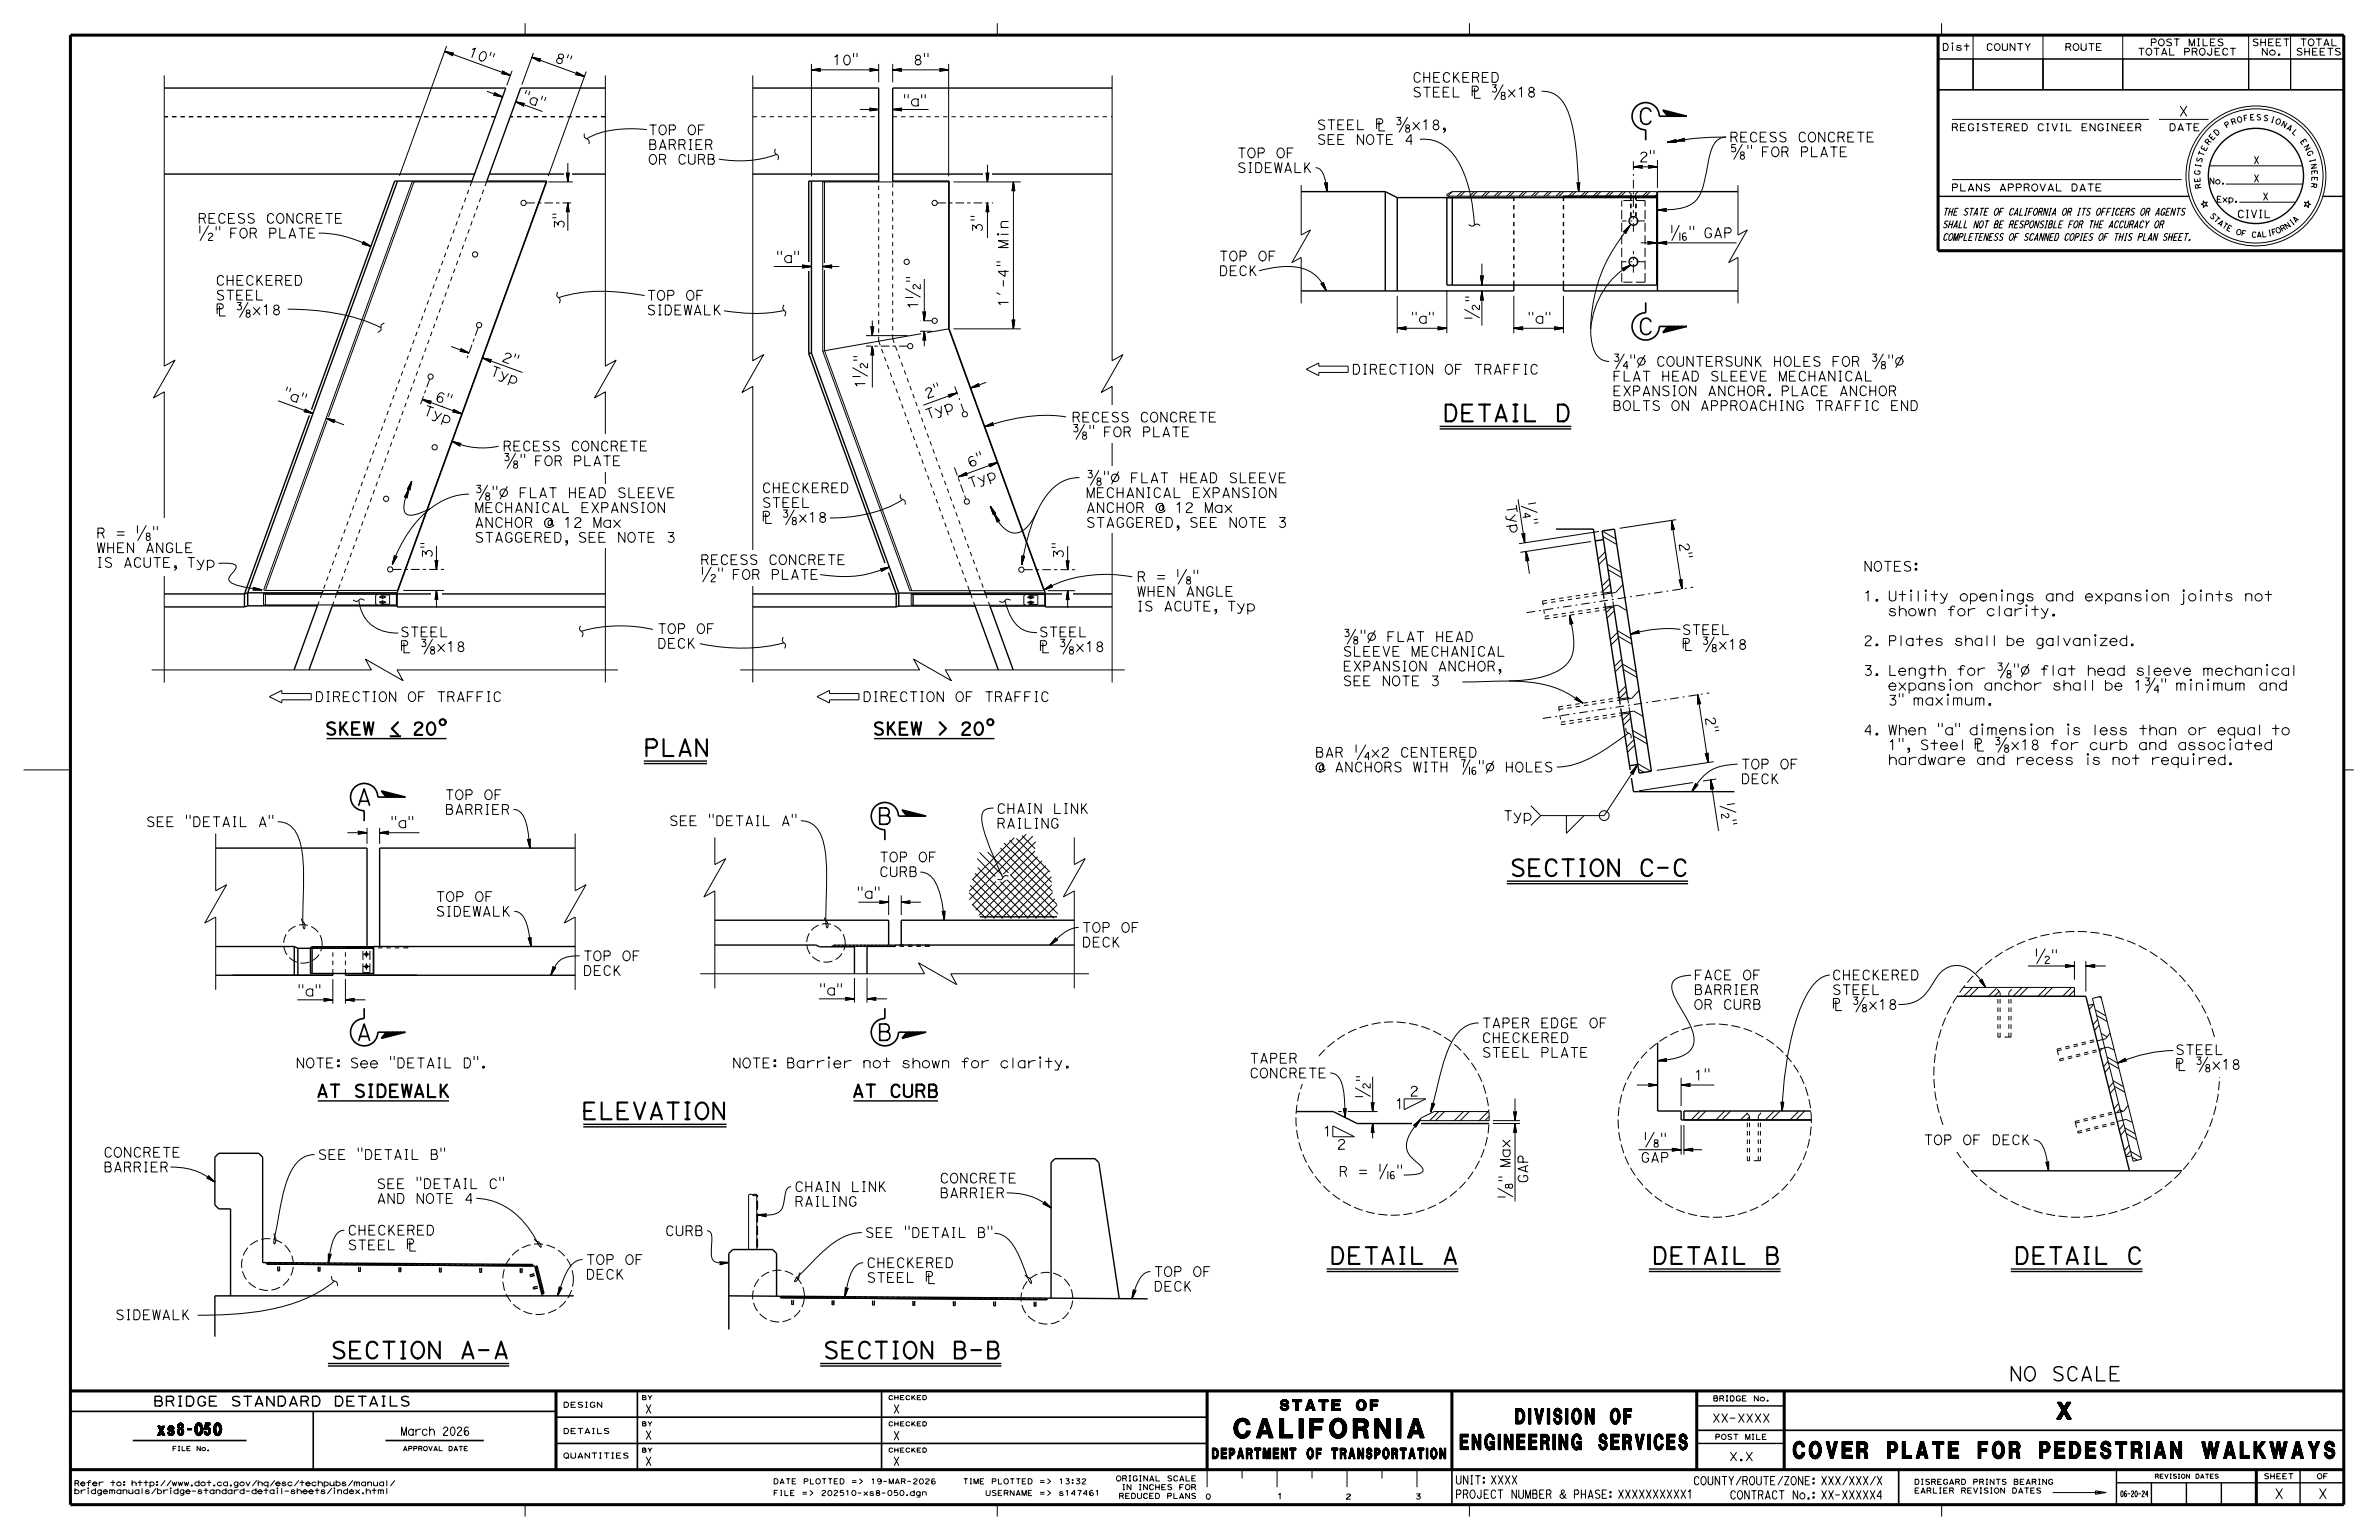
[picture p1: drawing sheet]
<svg xmlns="http://www.w3.org/2000/svg" width="432mm" height="279mm" viewBox="0 0 432 279" stroke-linecap="round" stroke-linejoin="round" font-family="sans-serif">
<defs><g id="words">
<text font-size="3.5" x="224" y="260.9">CALIFORNIA</text>
<g font-size="3">
<text x="297.2" y="22.6">C</text>
<text x="297.2" y="60.7">C</text>
<text x="261.9" y="76.4">DETAIL D</text>
<text x="116.8" y="137.2">PLAN</text>
<text x="64.6" y="146.1">A</text>
<text x="159.1" y="149.5">B</text>
<text x="274" y="159">SECTION C-C</text>
<text x="64.6" y="188.8">A</text>
<text x="159.1" y="188.8">B</text>
<text x="105.5" y="203.1">ELEVATION</text>
<text x="241.3" y="229.3">DETAIL A</text>
<text x="299.8" y="229.3">DETAIL B</text>
<text x="365.5" y="229.3">DETAIL C</text>
<text x="60" y="246.5">SECTION A-A</text>
<text x="149.4" y="246.5">SECTION B-B</text>
<text x="373.3" y="257.5">X</text>
<text x="325.5" y="264.6">COVER PLATE FOR PEDESTRIAN WALKWAYS</text>
</g>
<g font-size="2.8">
<text x="265" y="263">ENGINEERING SERVICES</text>
<text x="275.1" y="258.3">DIVISION OF</text>
</g>
<text font-size="2.6" x="364.6" y="250.5">NO SCALE</text>
<g font-size="2.3">
<text x="59" y="133.3">SKEW &lt; 20^</text>
<text x="158.4" y="133.3">SKEW &gt; 20^</text>
<text x="57.4" y="199">AT SIDEWALK</text>
<text x="154.6" y="199">AT CURB</text>
</g>
<text font-size="2.2" x="28.6" y="260.4">xs8-050</text>
<g font-size="1.9">
<text x="232.3" y="255.9">STATE OF</text>
<text x="220" y="264.7">DEPARTMENT OF TRANSPORTATION</text>
</g>
<g font-size="1.8">
<text x="84.8" y="10.1" transform="rotate(20 84.8 10.1)">1</text>
<text x="86.5" y="10.7" transform="rotate(20 86.5 10.7)">0 &quot;</text>
<text x="100.5" y="11.2" transform="rotate(20 100.5 11.2)">8 &quot;</text>
<text x="151.1" y="11.8">10&quot;</text>
<text x="165.7" y="11.8">8&quot;</text>
<text x="256.3" y="17.6">STEEL Â ?x18</text>
<text x="256.3" y="14.9">CHECKERED</text>
<text x="94.5" y="18.2" transform="rotate(20 94.5 18.2)">&quot; a &quot;</text>
<text x="163.9" y="19.2">&quot;a&quot;</text>
<text x="239" y="23.5">STEEL Â ?x18,</text>
<text x="395.4" y="21.1">X</text>
<text x="117.6" y="29.8">OR CURB</text>
<text x="117.6" y="27.1">BARRIER</text>
<text x="117.6" y="24.5">TOP OF</text>
<text x="224.5" y="28.6">TOP OF</text>
<text x="239" y="26.2">SEE NOTE 4</text>
<text x="297.5" y="29.4">2&quot;</text>
<text x="313.9" y="28.4">?&quot; FOR PLATE</text>
<text x="313.9" y="25.8">RECESS CONCRETE</text>
<text x="224.5" y="31.3">SIDEWALK</text>
<text x="35.9" y="40.5">RECESS CONCRETE</text>
<text x="102.4" y="41.6" transform="rotate(-90 102.4 41.6)">3&quot;</text>
<text x="35.9" y="43.2">½&quot; FOR PLATE</text>
<text x="140.9" y="47.7">&quot;a&quot;</text>
<text x="178.3" y="42.2" transform="rotate(-90 178.3 42.2)">3&quot;</text>
<text x="183" y="45.2" transform="rotate(-90 183 45.2)">Min</text>
<text x="221.2" y="47.3">TOP OF</text>
<text x="303" y="43.2">?&quot; GAP</text>
<text x="39.1" y="51.8">CHECKERED</text>
<text x="221.2" y="50">DECK</text>
<text x="39.1" y="57.1">Â ?x18</text>
<text x="39.1" y="54.4">STEEL</text>
<text x="117.3" y="57.1">SIDEWALK</text>
<text x="117.3" y="54.5">TOP OF</text>
<text x="166.6" y="56.2" transform="rotate(-90 166.6 56.2)">1½</text>
<text x="183" y="55.7" transform="rotate(-90 183 55.7)">1'-4&quot;</text>
<text x="256.1" y="58.7">&quot;a&quot;</text>
<text x="277.2" y="58.7">&quot;a&quot;</text>
<text x="90.9" y="65.5" transform="rotate(20 90.9 65.5)">2 &quot;</text>
<text x="88.8" y="68" transform="rotate(20 88.8 68)">T y p</text>
<text x="157" y="70.5" transform="rotate(-90 157 70.5)">1½</text>
<text x="245.3" y="67.9">DIRECTION OF TRAFFIC</text>
<text x="292.6" y="71.8">EXPANSION ANCHOR. PLACE ANCHOR</text>
<text x="292.6" y="69.1">FLAT HEAD SLEEVE MECHANICAL</text>
<text x="292.6" y="66.5">¾&quot;Ø COUNTERSUNK HOLES FOR ?&quot;Ø</text>
<text x="51.2" y="72.1" transform="rotate(20 51.2 72.1)">&quot; a &quot;</text>
<text x="76.7" y="75.2" transform="rotate(20 76.7 75.2)">T y p</text>
<text x="78.8" y="72.6" transform="rotate(20 78.8 72.6)">6 &quot;</text>
<text x="168.2" y="72.4" transform="rotate(-20 168.2 72.4)">2 &quot;</text>
<text x="168.3" y="76.1" transform="rotate(-20 168.3 76.1)">T y p</text>
<text x="194.5" y="76.6">RECESS CONCRETE</text>
<text x="292.6" y="74.5">BOLTS ON APPROACHING TRAFFIC END</text>
<text x="91.2" y="81.8">RECESS CONCRETE</text>
<text x="194.5" y="79.2">?&quot; FOR PLATE</text>
<text x="91.2" y="84.5">?&quot; FOR PLATE</text>
<text x="138.3" y="89.4">CHECKERED</text>
<text x="175.9" y="84.8" transform="rotate(-20 175.9 84.8)">6 &quot;</text>
<text x="176" y="88.6" transform="rotate(-20 176 88.6)">T y p</text>
<text x="197.1" y="87.6">?&quot;Ø FLAT HEAD SLEEVE</text>
<text x="86.1" y="95.7">ANCHOR @ 12 Max</text>
<text x="86.1" y="93">MECHANICAL EXPANSION</text>
<text x="86.1" y="90.3">?&quot;Ø FLAT HEAD SLEEVE</text>
<text x="138.3" y="94.7">Â ?x18</text>
<text x="138.3" y="92.1">STEEL</text>
<text x="197.1" y="95.7">STAGGERED, SEE NOTE 3</text>
<text x="197.1" y="93">ANCHOR @ 12 Max</text>
<text x="197.1" y="90.3">MECHANICAL EXPANSION</text>
<text x="273.4" y="91.6" transform="rotate(81 273.4 91.6)">T y p</text>
<text x="17.5" y="100.3">WHEN ANGLE</text>
<text x="17.5" y="97.6">R = ?&quot;</text>
<text x="78.4" y="101.3" transform="rotate(-90 78.4 101.3)">3&quot;</text>
<text x="86.1" y="98.4">STAGGERED, SEE NOTE 3</text>
<text x="193" y="101.4" transform="rotate(-90 193 101.4)">3&quot;</text>
<text x="304.7" y="98.6" transform="rotate(81 304.7 98.6)">2 &quot;</text>
<text x="17.5" y="102.9">IS ACUTE, Typ</text>
<text x="127.1" y="105.1">½&quot; FOR PLATE</text>
<text x="127.1" y="102.4">RECESS CONCRETE</text>
<text x="206.3" y="105.5">R = ?&quot;</text>
<text x="338.2" y="103.6">NOTES:</text>
<text x="206.3" y="110.9">IS ACUTE, Typ</text>
<text x="206.3" y="108.2">WHEN ANGLE</text>
<text x="338.2" y="109">1. Utility openings and expansion joints not</text>
<text x="342.6" y="111.7">shown for clarity.</text>
<text x="72.6" y="118.2">Â ?x18</text>
<text x="72.6" y="115.5">STEEL</text>
<text x="119.3" y="117.6">DECK</text>
<text x="119.3" y="114.9">TOP OF</text>
<text x="188.6" y="118.2">Â ?x18</text>
<text x="188.6" y="115.5">STEEL</text>
<text x="243.7" y="119.1">SLEEVE MECHANICAL</text>
<text x="243.7" y="116.4">?&quot;Ø FLAT HEAD</text>
<text x="305.2" y="117.8">Â ?x18</text>
<text x="305.2" y="115.1">STEEL</text>
<text x="338.2" y="117.1">2. Plates shall be galvanized.</text>
<text x="243.7" y="124.4">SEE NOTE 3</text>
<text x="243.7" y="121.7">EXPANSION ANCHOR,</text>
<text x="338.2" y="122.5">3. Length for ?&quot;Ø flat head sleeve mechanical</text>
<text x="342.6" y="125.2">expansion anchor shall be 1¾&quot; minimum and</text>
<text x="57.1" y="127.3">DIRECTION OF TRAFFIC</text>
<text x="156.5" y="127.3">DIRECTION OF TRAFFIC</text>
<text x="309.5" y="130.1" transform="rotate(81 309.5 130.1)">2 &quot;</text>
<text x="342.6" y="127.9">3&quot; maximum.</text>
<text x="238.7" y="137.4">BAR ¼x2 CENTERED</text>
<text x="338.2" y="133.3">4. When &quot;a&quot; dimension is less than or equal to</text>
<text x="342.6" y="136">1&quot;, Steel Â ?x18 for curb and associated</text>
<text x="238.7" y="140.1">@ ANCHORS WITH ?&quot;Ø HOLES</text>
<text x="316" y="142.2">DECK</text>
<text x="316" y="139.5">TOP OF</text>
<text x="342.6" y="138.7">hardware and recess is not required.</text>
<text x="26.5" y="150">SEE &quot;DETAIL A&quot;</text>
<text x="80.7" y="147.8">BARRIER</text>
<text x="80.7" y="145.1">TOP OF</text>
<text x="121.4" y="149.8">SEE &quot;DETAIL A&quot;</text>
<text x="180.9" y="147.6">CHAIN LINK</text>
<text x="272.8" y="148.9">Typ</text>
<text x="70.8" y="150.2">&quot;a&quot;</text>
<text x="180.9" y="150.3">RAILING</text>
<text x="159.6" y="159">CURB</text>
<text x="159.6" y="156.4">TOP OF</text>
<text x="79.1" y="166.2">SIDEWALK</text>
<text x="79.1" y="163.6">TOP OF</text>
<text x="155.5" y="163">&quot;a&quot;</text>
<text x="196.4" y="171.8">DECK</text>
<text x="196.4" y="169.2">TOP OF</text>
<text x="105.8" y="177">DECK</text>
<text x="105.8" y="174.3">TOP OF</text>
<text x="307.4" y="177.8">FACE OF</text>
<text x="332.5" y="177.8">CHECKERED</text>
<text x="54" y="180.7">&quot;a&quot;</text>
<text x="148.7" y="180.5">&quot;a&quot;</text>
<text x="307.4" y="183.1">OR CURB</text>
<text x="307.4" y="180.5">BARRIER</text>
<text x="332.5" y="183.1">Â ?x18</text>
<text x="332.5" y="180.5">STEEL</text>
<text x="268.9" y="191.8">STEEL PLATE</text>
<text x="268.9" y="189.2">CHECKERED</text>
<text x="268.9" y="186.5">TAPER EDGE OF</text>
<text x="394.8" y="191.3">STEEL</text>
<text x="53.6" y="193.7">NOTE: See &quot;DETAIL D&quot;.</text>
<text x="132.8" y="193.7">NOTE: Barrier not shown for clarity.</text>
<text x="226.8" y="195.6">CONCRETE</text>
<text x="226.8" y="192.9">TAPER</text>
<text x="307.4" y="196">1&quot;</text>
<text x="394.8" y="194">Â ?x18</text>
<text x="253.2" y="201.2">1</text>
<text x="255.8" y="198.8">2</text>
<text x="18.8" y="210">CONCRETE</text>
<text x="240.1" y="206.1">1</text>
<text x="242.6" y="208.5">2</text>
<text x="349.1" y="207.7">TOP OF DECK</text>
<text x="18.8" y="212.6">BARRIER</text>
<text x="57.6" y="210.4">SEE &quot;DETAIL B&quot;</text>
<text x="68.3" y="215.7">SEE &quot;DETAIL C&quot;</text>
<text x="170.5" y="214.6">CONCRETE</text>
<text x="243" y="213.4">R = ?&quot;</text>
<text x="274.1" y="214.5" transform="rotate(-90 274.1 214.5)">&quot; Max</text>
<text x="277.3" y="214.7" transform="rotate(-90 277.3 214.7)">GAP</text>
<text x="297.7" y="210.9">GAP</text>
<text x="68.3" y="218.3">AND NOTE 4</text>
<text x="144.2" y="218.9">RAILING</text>
<text x="144.2" y="216.2">CHAIN LINK</text>
<text x="170.5" y="217.3">BARRIER</text>
<text x="63.1" y="226.8">STEEL Â</text>
<text x="63.1" y="224.1">CHECKERED</text>
<text x="120.7" y="224.2">CURB</text>
<text x="157" y="224.5">SEE &quot;DETAIL B&quot;</text>
<text x="106.3" y="232.1">DECK</text>
<text x="106.3" y="229.4">TOP OF</text>
<text x="157.3" y="232.7">STEEL Â</text>
<text x="157.3" y="230">CHECKERED</text>
<text x="209.4" y="231.6">TOP OF</text>
<text x="20.9" y="239.4">SIDEWALK</text>
<text x="209.4" y="234.3">DECK</text>
<text x="27.8" y="255.1">BRIDGE STANDARD DETAILS</text>
<text x="412.8" y="271.9">X</text>
<text x="420.7" y="271.9">X</text>
</g>
<g font-size="1.5">
<text x="117.1" y="256.4">X</text>
<text x="162.1" y="256.4">X</text>
<text x="72.7" y="260.4">March 2026</text>
<text x="117.1" y="261.1">X</text>
<text x="162.1" y="261.2">X</text>
<text x="310.7" y="258">XX-XXXX</text>
<text x="117.1" y="265.9">X</text>
<text x="162.1" y="265.9">X</text>
<text x="264.1" y="269.3">UNIT: XXXX</text>
<text x="307.3" y="269.4">COUNTY/ROUTE/ZONE: XXX/XXX/X</text>
<text x="313.8" y="265">X.X</text>
<text x="264.1" y="271.8">PROJECT NUMBER &amp; PHASE: XXXXXXXXXX1</text>
<text x="313.9" y="272">CONTRACT No.: XX-XXXXX4</text>
</g>
<text font-size="1.4" x="406" y="39.5">CIVIL</text>
<g font-size="1.3">
<text x="354.1" y="23.7">REGISTERED CIVIL ENGINEER</text>
<text x="393.6" y="23.7">DATE</text>
<text x="409" y="29.7">X</text>
<text x="354.1" y="34.7">PLANS APPROVAL DATE</text>
<text x="409" y="33">X</text>
<text x="352.5" y="41.3">SHALL NOT BE RESPONSIBLE FOR THE ACCURACY OR</text>
<text x="352.5" y="39.1">THE STATE OF CALIFORNIA OR ITS OFFICERS OR AGENTS</text>
<text x="410.7" y="36.3">X</text>
<text x="352.5" y="43.6">COMPLETENESS OF SCANNED COPIES OF THIS PLAN SHEET.</text>
</g>
<g font-size="1.2">
<text x="352.5" y="9.2">Dist</text>
<text x="360.4" y="9.2">COUNTY</text>
<text x="374.7" y="9.2">ROUTE</text>
<text x="388" y="10">TOTAL PROJECT</text>
<text x="390.2" y="8.3">POST MILES</text>
<text x="408.7" y="8.3">SHEET</text>
<text x="410.4" y="10">No.</text>
<text x="416.7" y="10">SHEETS</text>
<text x="417.4" y="8.3">TOTAL</text>
</g>
<g font-size="1.1">
<text x="400.9" y="33.4">No.</text>
<text x="402.3" y="36.7">Exp.</text>
<text x="384.8" y="271.5">06-20-24</text>
</g>
<g font-size="1">
<text x="404.1" y="23.3" transform="rotate(-31 404.1 23.3)">P</text>
<text x="405.1" y="22.7" transform="rotate(-20 405.1 22.7)">R</text>
<text x="406.1" y="22.3" transform="rotate(-15 406.1 22.3)">O</text>
<text x="407.3" y="22" transform="rotate(-10 407.3 22)">F</text>
<text x="408.4" y="21.8" transform="rotate(-4 408.4 21.8)">E</text>
<text x="409.5" y="21.8" transform="rotate(1 409.5 21.8)">S</text>
<text x="410.7" y="21.8" transform="rotate(12 410.7 21.8)">S</text>
<text x="412" y="22.1" transform="rotate(17 412 22.1)">I</text>
<text x="412.9" y="22.3" transform="rotate(22 412.9 22.3)">O</text>
<text x="413.9" y="22.8" transform="rotate(28 413.9 22.8)">N</text>
<text x="414.9" y="23.3" transform="rotate(33 414.9 23.3)">A</text>
<text x="399.6" y="29.6" transform="rotate(-74 399.6 29.6)">S</text>
<text x="399.9" y="28.5" transform="rotate(-69 399.9 28.5)">T</text>
<text x="400.3" y="27.5" transform="rotate(-63 400.3 27.5)">E</text>
<text x="400.9" y="26.4" transform="rotate(-53 400.9 26.4)">R</text>
<text x="401.5" y="25.5" transform="rotate(-47 401.5 25.5)">E</text>
<text x="402.3" y="24.7" transform="rotate(-42 402.3 24.7)">D</text>
<text x="415.9" y="24" transform="rotate(44 415.9 24)">L</text>
<text x="417.4" y="25.6" transform="rotate(55 417.4 25.6)">E</text>
<text x="418.1" y="26.6" transform="rotate(60 418.1 26.6)">N</text>
<text x="418.6" y="27.6" transform="rotate(65 418.6 27.6)">G</text>
<text x="419.2" y="28.9" transform="rotate(76 419.2 28.9)">I</text>
<text x="419.4" y="29.8" transform="rotate(81 419.4 29.8)">N</text>
<text x="399.3" y="31.8" transform="rotate(-85 399.3 31.8)">G</text>
<text x="399.4" y="33.1" transform="rotate(-96 399.4 33.1)">E</text>
<text x="399.4" y="30.5" transform="rotate(-79 399.4 30.5)">I</text>
<text x="399.6" y="34.2" transform="rotate(-101 399.6 34.2)">R</text>
<text x="419.5" y="33.1" transform="rotate(98 419.5 33.1)">R</text>
<text x="419.6" y="30.9" transform="rotate(87 419.6 30.9)">E</text>
<text x="419.6" y="32" transform="rotate(92 419.6 32)">E</text>
<text x="401" y="39.2" transform="rotate(46 401 39.2)">S</text>
<text x="401.7" y="39.9" transform="rotate(41 401.7 39.9)">T</text>
<text x="402.4" y="40.6" transform="rotate(37 402.4 40.6)">A</text>
<text x="403.2" y="41.1" transform="rotate(32 403.2 41.1)">T</text>
<text x="404" y="41.7" transform="rotate(27 404 41.7)">E</text>
<text x="415" y="41.6" transform="rotate(-34 415 41.6)">N</text>
<text x="416" y="40.9" transform="rotate(-38 416 40.9)">I</text>
<text x="416.6" y="40.5" transform="rotate(-43 416.6 40.5)">A</text>
<text x="405.7" y="42.4" transform="rotate(18 405.7 42.4)">O</text>
<text x="406.7" y="42.7" transform="rotate(13 406.7 42.7)">F</text>
<text x="408.6" y="43" transform="rotate(4 408.6 43)">C</text>
<text x="409.6" y="43.1" transform="rotate(-1 409.6 43.1)">A</text>
<text x="410.5" y="43" transform="rotate(-6 410.5 43)">L</text>
<text x="411.7" y="42.9" transform="rotate(-10 411.7 42.9)">I</text>
<text x="412.4" y="42.7" transform="rotate(-15 412.4 42.7)">F</text>
<text x="413.3" y="42.4" transform="rotate(-24 413.3 42.4)">O</text>
<text x="414.2" y="42.1" transform="rotate(-29 414.2 42.1)">R</text>
<text x="102.2" y="255.3">DESIGN</text>
<text x="310.9" y="254.2">BRIDGE No.</text>
<text x="102.2" y="260.1">DETAILS</text>
<text x="311.2" y="261.2">POST MILE</text>
<text x="13.4" y="269.6">Refer to: http://www.dot.ca.gov/hq/esc/techpubs/manual/</text>
<text x="102.2" y="264.6">QUANTITIES</text>
<text x="140.3" y="269.2">DATE PLOTTED =&gt;</text>
<text x="158" y="269.2">19-MAR-2026</text>
<text x="174.7" y="269.2">TIME PLOTTED =&gt;</text>
<text x="192.1" y="269.2">13:32</text>
<text x="202.5" y="268.7">ORIGINAL SCALE</text>
<text x="347.4" y="269.3">DISREGARD PRINTS BEARING</text>
<text x="410.8" y="268.3">SHEET</text>
<text x="420.5" y="268.3">OF</text>
<text x="13.4" y="271">bridgemanuals/bridge-standard-detail-sheets/index.html</text>
<text x="140.3" y="271.3">FILE =&gt;</text>
<text x="149" y="271.3">202510-xs8-050.dgn</text>
<text x="178.8" y="271.3">USERNAME =&gt;</text>
<text x="192.1" y="271.3">s147461</text>
<text x="203" y="271.9">REDUCED PLANS</text>
<text x="203.6" y="270.3">IN INCHES FOR</text>
<text x="218.8" y="272">0</text>
<text x="231.8" y="271.9">1</text>
<text x="244.2" y="272">2</text>
<text x="256.9" y="272">3</text>
<text x="347.4" y="270.9">EARLIER REVISION DATES</text>
</g>
<g font-size=".8">
<text x="116.4" y="253.9">BY</text>
<text x="161.2" y="253.9">CHECKED</text>
<text x="31.3" y="263.2">FILE No.</text>
<text x="73.1" y="263.2">APPROVAL DATE</text>
<text x="116.4" y="258.7">BY</text>
<text x="116.4" y="263.5">BY</text>
<text x="161.2" y="258.7">CHECKED</text>
<text x="161.2" y="263.5">CHECKED</text>
<text x="391.1" y="268.2">REVISION DATES</text>
</g>
</g></defs>
<g fill="none" stroke="#000" stroke-width=".25">
<path d="M29.8 16h62l-6.2 17M109.9 16h-15.4l-5.7 15.6M136.6 16h22.9v17M201.9 16h-39.9v17M351.8 16.3h73.6M29.8 31.6h56.3M72.2 32.9l-27.2 74.7M85.7 32.9h-14.1l-27.2 74.9M88.4 32.9h10.9l-27.2 74.7M88.8 31.6l-.5 1.4M88.8 31.6h21.1M136.6 31.6h22.9"/>
<path d="M147.3 32.9v31.2M159.5 32.9h-12.7v31.2M162 31.6h39.9M162 32.9h10.3v26.8l17.4 47.9M236.2 34.8h15.2M251.4 34.8v18M251.4 34.8l2.2 1.1M253.6 35.9v16.9M262.6 35.9v15.8h38.1v-15.8h-47.1M263.6 35.9v15.8M300.8 35.6h-17v.3M315.5 34.8h-14.7v18"/>
<path d="M351.8 35.6h45.5M421.6 35.6h3.8M274.8 51.7v1.1h-38.6M283.8 51.7v1.1h31.7M146.8 64.1l15.9 43.7M147.3 64.1h-.5M147.3 64.1l15.8 43.5M282.4 96h6.8l1.8 11.8M291 97.9l-1.5 .2M29.8 107.8h14.6M29.8 110.1h14.6M44.4 107.8v2.3"/>
<path d="M45 107.6v2.3M45 107.6h13.5M45 107.6l-.6 .2M45 109.9l-.6 .2M45 109.9h12.6M57.7 109.8l-4.3 11.7M58.6 107.1l-.2 .6M60.3 109.9h11.8M60.4 109.8l-4.3 11.7M61.2 107.6h10.9M61.3 107.1l-.2 .6M72 107.7v2.1"/>
<path d="M72.1 107.6v2.5h37.8M72.1 107.8h37.8M136.6 107.8h26.1M136.6 110.1h26.1M162.7 107.8v2.3M163.1 107.6v2.4M163.1 110h13.9M163.1 110l-.4 .1M163.1 107.6l-.4 .2M163.1 107.6h13M165.7 107.9v1.9M176 107.2l.2 .6"/>
<path d="M176.9 109.8l4.3 11.7M178.7 107.2l.2 .6M178.8 107.6h10.9M179.6 109.8l4.3 11.7M179.7 110h10M189.7 107.8h12.2M189.7 107.6v2.5h12.2M291.4 110.2l2.6 16.8M292.5 107.6l-1.7-11.3 2.2-.3 6.7 43.9-2.2 .4-1.7-11.2M292.9 109.9l2.5 16.9M294.3 129.3l2.2 14.3h18.3M297.3 138.7l-1.5 .2"/>
<path d="M39.2 153.9h27.4v17.8M104.4 153.9h-35.5v17.8M273.5 159.9h32.9M39.2 171.7h14.2M53.4 171.7l.7 .3M53.4 171.7v5.2M54.1 172h13.7M54.1 172v4.9M56.3 172v4.6h11.5M56.6 172v4.6M60.4 176.6v.3h-21.2M62.7 176.6v.3h41.7"/>
<path d="M67.8 172h-5.1M104.4 171.7h-36.6v5.2M129.7 167h31.6v4.5M129.7 171.5h18.4l.6 .3h6.4v4.9M177.9 166.3h14M195 167h-31.4v4.5M195 171.5h-32.5v.2h-5.1v5M273.5 160.3h32.9M300.9 189.2v12.4h4.2v1.6h23.7M355.2 180.8h23.4l7.9 31.6M235.3 201.7h6.7l4.3 2.1h24M328.7 201.6h-23.1v1.6"/>
<path d="M357.8 212.4h38.3M41.8 235.1v-15.8h-2.1l-.7-.7v-8.7l.7-.7h7.3l.7 .7v19.2h.7v.2l48.7 .4 1.3 5.4M48.5 229.3v-.2l48.2 .3v.3M97.2 229.8l.3-.1 1.2 5-.2 .1zM97.3 229.9l-.2 .1M97.5 231.3h.4M97.8 230.8l-.4 .2M98 233.5l.5 .1M98.3 233.1l-.3 .2M98.5 234.6h-.2M104.1 235.1h-65.1v7.4M132.3 235.1l9.4 .1v.2l48.4 .4v-.3l18.2 .1"/>
<path d="M141 235.2v-7.8l-.8-.7h-7.2l-.7 .7v13.8M141.7 235.4v-.2l48.3 .3v.3M190.8 235.5v-24.6l.7-.7h7.2l.7 .7 3.8 24.7M240.8 230.7h23.9M240.8 230.2h23.9M299.3 230.7h23.9M299.3 230.2h23.9M365 230.7h23.9M365 230.2h23.9M59.5 247.8h32.9M59.5 247.4h32.9M148.9 247.8h32.9"/>
<path d="M148.9 247.4h32.9M308 255.1h15.8M308 261.9h15.8M384.1 266.6v6.4M384.1 269h41.3M390.5 269v4M396.8 269v4M403.2 269v4M417.5 266.6v6.4"/>
<circle cx="409.5" cy="31.9" r="8.6"/>
<circle cx="296.5" cy="40.1" r=".79"/>
<circle cx="296.5" cy="47.5" r=".79"/>
<circle cx="66.5" cy="173.1" r=".24"/>
<circle cx="66.5" cy="175.4" r=".24"/>
</g>
<g fill="none" stroke="#000" stroke-width=".18">
<path d="M29.8 13.7v52.7l2-1.1-3.9 6.9 1.9-1.1v52.7M95.3 4.2v2.2M109.9 13.7v52.7l1.9-1.1-3.9 6.9 2-1.1v52.7M136.6 13.7v51.7l2-1-3.9 6.8 1.9-1.1v53.7M181 4.2v2.2M201.9 13.7v51.7l1.9-1-3.9 6.8 2-1.1v53.7M266.7 4.2v2.2M351.8 10.7h6.3v5.6h-6.3zM351.8 10.7h73.6M352.4 4.2v2.2M358.1 10.7h12.7v5.6h-12.7zM358.1 6.4v9.9"/>
<path d="M370.8 6.4v9.9M370.8 10.7h14.5v5.6h-14.5zM385.3 10.7h22.8v5.6h-22.8zM385.3 6.4v9.9M408.1 6.4v9.9M408.1 10.7h7.7v5.6h-7.7zM415.8 6.4v9.9M415.8 10.7h9.6v5.6h-9.6zM74.8 33h24.1l.1 .2-26.9 73.9h-24.1l-.1-.2zM75.1 33l-26.9 73.9 .2 .2M149.7 33v30.6l15.8 43.6M236.2 33.6v9l1.7-.9-3.4 5.9 1.7-.9v8.3"/>
<path d="M238.8 30.4a1.84 1.84 0 0 1 1.5 1.6l.6 2.8M240.4 33.2l.5 1.6M240.5 33.2l.2 .1M240.5 33.2l.4 1.6M240.5 33.2h-.1l.5 1.6M240.6 33.2l.3 1.6M240.7 33.3l.2 1.5M240.7 33.2l.2 1.6M240.8 33.2l-.1 .1M240.8 33.2l.1 1.6M240.8 33.2l.1-.1v1.7M240.9 33.1v1.7"/>
<path d="M262.7 35.2l.9-.4h37.1v.8h-37.9l-.2-.2zM263.6 34.8l-.8 .8M265.3 34.8l-.8 .8M265.8 34.8l-.8 .8M267.6 34.8l-.9 .8M268.1 34.8l-.8 .8M269.8 34.8l-.8 .8M270.3 34.8l-.8 .8M272.1 34.8l-.9 .8M272.6 34.8l-.8 .8M274.3 34.8l-.8 .8M274.8 34.8l-.8 .8"/>
<path d="M276.5 34.8l-.8 .8M277.1 34.8l-.9 .8M278.8 34.8l-.8 .8M279.3 34.8l-.8 .8M281 34.8l-.8 .8M281.6 34.8l-.9 .8M283.3 34.8l-.8 .8M283.8 34.8l-.8 .8M285.5 34.8l-.8 .8M286 34.8l-.8 .8M287.8 34.8l-.9 .8M288.3 34.8l-.8 .8"/>
<path d="M290 34.8l-.8 .8M290.5 34.8l-.8 .8M292.3 34.8l-.9 .8M292.8 34.8l-.8 .8M294.5 34.8l-.8 .8M295 34.8l-.8 .8M295.7 34.8l.4 .4v.4M296.1 35.4l-.2 .2M297.2 34.9l.1-.1-.4 .4v.4M299 34.8l-.8 .8M299.5 34.8l-.8 .8M300.7 35.3l-.3 .3"/>
<path d="M300.8 38.1l1.6 .1M300.8 38.1l1.7 .3-.1-.2M300.8 38.1l1.7 .2M302.3 38.1l.2-.3-1.7 .3M302.3 38.1l.1 .1M302.3 38.1h-1.5M302.4 38l-1.6 .1M302.4 37.9l-1.6 .2M302.5 37.9l-1.7 .2M313.3 24.9a2.7 2.7 0 0 0-2.6 2l-.6 2-.4 2.3a11.5 11.5 0 0 1-1.9 5.2 7.2 7.2 0 0 1-5.3 1.7h-1.7M315.5 33.6v9l1.6-.9-3.3 5.9 1.7-.9v8.3M354.3 32.6h41.7"/>
<path d="M354.3 21.7h35.7M391.9 21.7h9M399.9 36.4l.3 .4 .4-.1-.2 .3 .2 .4-.4-.1-.3 .4v-.5l-.4-.1 .4-.2zM401 30.1h16.9M404 33.4h14M406.5 36.7h10.2M418.3 36.7l.4 .1 .3-.3v.4l.4 .2-.4 .1v.5l-.3-.4-.4 .1 .2-.4zM172.2 59.7l17.2 47.3-.2 .2h-24l-15.9-43.5M172.2 59.7v-26.7h-22.9v30.7M172.2 59.7l-22.9 4M253.6 59.6l1.7 .3-.1-.2M253.6 59.6l1.6 .2"/>
<path d="M253.6 59.6h9M253.6 53.7v6.8M253.6 59.6h1.6M253.6 59.6l1.7-.3-.2 .3 .1 .1M253.6 59.6l1.6 .1M255.2 59.5l-1.6 .1M255.2 59.4l-1.6 .2M255.2 59.3l-1.6 .3M261 59.3l1.6 .3M261 59.4v.3M261 59.4l1.6 .2M261 59.4l-.1-.1 1.7 .3"/>
<path d="M261.1 59.5l1.5 .1M262.6 59.6h-1.5M262.6 52.6v7.9M262.6 59.6l-1.6 .2M262.6 59.6l-1.6 .1M262.6 59.6l-1.7 .3 .1-.2M268.8 50l.2 1.7M268.8 50.1l-.1-.1 .3 1.7M268.8 50.1l.2 1.6M268.8 54.4h.3M268.9 50.1l.1 1.6M269 52.8l-.3 1.7 .1-.1"/>
<path d="M269 47.8v3.9M269 52.8v6.3M269 52.8l.3 1.7-.2-.1M269 52.8l-.2 1.6M269 52.8l-.1 1.6M269 52.8l.2 1.7M269 52.8l.1 1.6M269 52.8l-.2 1.7M269 52.8v1.6M269 50.1v1.6M269.1 50.1l-.1 1.6M269.1 50.1l.2-.1-.3 1.7"/>
<path d="M269.1 50.1l-.1 .1-.2-.1M269.2 50l-.2 1.7M294.8 42.1h.2M295 42.1v.2M295.8 40.9a30.1 30.1 0 0 0-6.6 14l-.4 2.4a13 13 0 0 0 .7 6.6 2.78 2.78 0 0 0 2.6 1.7M295.8 40.9l-.8 1.4M295.8 40.9l-.9 1.2M295.8 40.9l-1 1.2M295.8 40.9l-.7 1.5-.1-.1M295.8 40.9l-.8 1.2M295.8 40.9l-1.2 1.2h.2M295.8 40.9l-1.1 1.2"/>
<path d="M295.8 40.9l-.8 1.3M297.8 44.1h2.9M299.1 43.9l1.6 .2M299.1 43.9l-.1-.1 1.7 .3M299.1 43.9v.3M299.2 44l1.5 .1M300.7 44.1h-1.5M300.7 44.1l-1.7 .2 .1-.1M300.7 44.1l-1.6 .2M300.7 44.1l-1.6 .1M300.8 44.1l1.7 .2M300.8 44.1l1.8 .3-.1-.2"/>
<path d="M300.8 44.1l1.7 .1M300.8 44.1h1.6M300.8 44.1h14.4M302.4 44l-1.6 .1M302.5 43.9l.1-.1-1.8 .3M302.5 43.9l-1.7 .2M302.5 43.9l-.1 .2 .1 .1M302.5 43.8l-1.7 .3M237.1 67l2.3-1.1v.5h5.3v1.2h-5.3v.5zM275.5 90.6l1.2 7.9M276.3 96.8l.4 1.7M276.3 96.9l-.1-.1 .5 1.7"/>
<path d="M276.3 96.9l.4 1.6M276.3 96.9h.2M276.4 96.9l.3 1.6M276.5 96.9l.2 1.6M276.6 96.9l.1 1.6M276.6 96.8l.1 1.7M276.6 96.8l.2-.1-.1 1.8M276.6 96.8l-.1 .1M276.7 96.8v1.7M288.8 98.2l-12.9 2M290.2 96.4l-14.5 2.2M290.8 96.3l2.5 1.5"/>
<path d="M290.9 97.3l2.6 1.5M303.4 94.4l1.9 12.4M303.4 94.4l.2 1.6M303.4 94.4v1.8l.1-.1M303.4 94.4l.3 1.6M303.4 94.4l.4 1.6M303.4 94.4v1.7M303.4 94.4l.5 1.7-.1-.1M303.4 94.4l.1 1.7M303.4 94.4l.5 1.7M303.6 96h.2M303.6 96l-.1 .1"/>
<path d="M304.2 94.3l-10.2 1.5M47.8 107.7l.4 .1M47.8 107.7v2.1h24.2M47.8 107.7h24.2M48.2 107.8v2M48.2 107.8h23.8M69 108.2l.5-.1 .4 .2-.4 .2-.5-.1zM69 109.2l.5-.1 .4 .2-.4 .1-.5-.1zM165.4 107.8l.3 .1h23.9M165.4 107.8h24.2v2h-24.2zM186.7 109.2l.4-.1 .5 .2-.5 .2-.4-.1zM186.7 108.3l.4-.1 .5 .2-.5 .2-.4-.1z"/>
<path d="M277 100.1v1.7l.1-.1M277 100.1l.4 1.6M277 100.1l.6 4M277 100.1l.5 1.6h-.1M277 100.1l.1 1.6M277 100.1l.2 1.6M277 100.1l.5 1.6M277 100.1l.3 1.5M277 100.1v1.7M277.4 101.7h-.3M284.9 111.6l.3 1.5M284.9 111.6l.1 1.7"/>
<path d="M284.9 111.6l.4 1.5M284.9 111.6l.5 1.5M284.9 111.6l.1 1.7 .2-.2M284.9 111.6a15.8 15.8 0 0 1 .5 7 6.1 6.1 0 0 1-4.4 3.9 23 23 0 0 1-7.1 1M284.9 111.6l.5 1.6M284.9 111.6l.2 1.5M284.9 111.6l.6 1.6-.3-.1M284.9 111.6l.2 1.6M291.4 100.1l-1.4 1.3M291.4 110.2l2.2-.4 1.7 1M291.5 101.1l-1.3 1.3M291.7 102.4l2.5 1.4"/>
<path d="M291.9 103.4l2.5 1.4M292.1 105l-1.3 1.3M292.3 106l-1.4 1.3M292.5 107.4l-1.5 .2M292.5 110.2l-1 1M292.9 110.1l-1.5 .3M293 110.8l-1.3 1.4M293.6 114.4l2.5 1.5M293.6 114.7l-1.3 1.3M293.7 115.4l2.5 1.5M293.7 115.7l-1.3 1.3M294.3 119.6l-1.3 1.3"/>
<path d="M294.6 106.1l-1.3 1.4-2.3 .3M304.8 105.2l.5 1.6M304.9 105.2l.4 1.6M305 105.3l.3 1.5M305.1 105.2l.2 1.6M305.2 105.2l.1 1.6M305.2 105.2l.1-.1v1.7M305.2 105.2l-.1 .1-.4-.1 .6 1.6M305.3 105.1v1.7M4.3 139.7h8.5M27.5 121.5h39.9l-1.1-1.9 6.9 3.9-1.1-2h40.1M134.4 121.5h32.5l-1.1-1.9 6.9 3.9-1.1-2h32.5"/>
<path d="M265.4 123.7h1.4a57.2 57.2 0 0 1 13.5 .5 19.1 19.1 0 0 1 7 3.4M285.8 126.8l1.5 .8M285.9 126.8l1.4 .8M285.9 126.8l-.1 .1 1.5 .7M286 126.8l1.3 .8M286.1 126.7l-.2 .1M286.1 126.7l1.2 .9M286.1 126.6v.1M286.1 126.6v-.2l1.2 1.2M286.1 126.6l1.2 1M286.1 126.5l1.2 1.1M294.3 129.3l2.2-.3 1.7 1"/>
<path d="M294.3 129.6l1.5-.3-1.3 1.4M294.5 120.5l2.5 1.4M294.5 120.6l-1.3 1.3M294.6 121.5l2.5 1.4M295.1 124.5l-1.3 1.3M295.1 132.1a.88 .88 0 0 0 .8 1.1l.1 .7M295.2 125.4l-1.3 1.4M295.4 126.5l.4 .2M295.4 126.6l-1.5 .2M295.6 133a38 38 0 0 1-9.5 5.6l-2.3 .5-1.2 .1M296 130.3l-1.3 1.3M296.3 132.5l2.5 1.5"/>
<path d="M296.5 133.5l2.5 1.5M296.6 134.2l-1.4 1.3M296.7 135.2l-1.3 1.3M297.2 138.5l2.4 1.4M297.4 139.5l1 .6M297.5 125.3l-1.3 1.4-2.2 .3M308.2 126.1l1.8 12.2M308.2 126.1l-.1 1.7 .3-.2 .2 .1M308.2 126.1l.3 1.5M308.2 126.1l.4 1.6M308.2 126.1v1.7M308.2 126.1l.5 1.6h-.1"/>
<path d="M308.2 126.1l.1 1.6M309.6 136.7l.4 1.6M309.6 136.7h-.1l.5 1.6M309.6 136.7l.2 .1M309.7 136.8l.3 1.5M309.8 136.8l.2 1.5M309.9 136.7l.1 1.6M309.9 136.7l.2-.1-.1 1.7M309.9 136.7l-.1 .1M310 136.6v1.7M311 138.2l-10.3 1.6M425.4 139.7h1.8"/>
<path d="M39.2 151.2v10.4l1.9-1.1-3.9 7 2-1.1v13.2M63.1 151.1h3.5M65 150.9l1.6 .2M65 150.9l-.1-.1 1.7 .3M65 150.9v.3l1.6-.1M65.1 151l1.5 .1M65.1 151.2l-.1 .2M66.6 151.1l-1.5 .1M66.6 151.1l-1.7 .3M66.6 151.1l-1.6 .2M66.6 150.2v2.9M68.9 151.1l1.6 .1"/>
<path d="M68.9 151.1l1.5 .1M68.9 150.2v2.9M68.9 151.1l1.6 .2M68.9 151.1h7.2M68.9 151.1l1.7 .3-.1-.2M70.4 151l-1.5 .1M70.5 150.9l.1-.1-1.7 .3M70.5 150.9l-1.6 .2M70.5 150.9v.3M93.2 146.9a2.28 2.28 0 0 1 2.1 1.7l.4 1.7 .5 3.6M95.8 152.3l.4 1.6M95.9 152.3l.3 1.6"/>
<path d="M95.9 152.3l-.2-.1 .5 1.7M95.9 152.3l.1 .1M96 152.4l.2 1.5M96.1 152.3l.1 1.6M96.1 152.3l-.1 .1M96.1 152.3l.2-.1-.1 1.7M96.2 152.2v1.7M104.4 151.2v10.4l2-1.1-4 7 2-1.1v13.2M129.7 151.9v5l2-1.1-3.9 6.9 1.9-1.1v17.7M145.3 148.9a3.9 3.9 0 0 1 3.9 3.1 28.1 28.1 0 0 1 .8 10l-.1 5.6M176.5 159.5l7.1 7.1M177 158.5l8.1 8.1"/>
<path d="M177.4 155.8l10.8 10.8M177.5 157.4l9.2 9.2M177.8 154.6l11.9 12M179.3 154.6l12 12M181.4 155.2l10.6 10.6M181.6 153.8l10.2 10.3M182.2 152.9l8.8 8.8M183.2 152.4l7.7 7.7M184.1 152l-7.7 7.6M184.5 152.1l6.1 6.1M185.5 151.6l2.4 2.4M186.3 151.4l-10.4 10.3"/>
<path d="M187.5 151.7l-11.6 11.5M187.8 154.4l-10.7 10.7M188 152.7l-11.5 11.5M188.3 155.4l-10.6 10.7M189.1 156.2l-10.4 10.4M189.8 157l-9.6 9.6M190.4 158l-8.6 8.6M190.9 159.1l-7.6 7.5M195 151.9v5l2-1.1-4 6.9 2-1.1v17.7M277.9 146.2l1.8 1.8M279.7 148l-1.8 1.8M279.7 148h11.5"/>
<path d="M284.3 148v3.2l3.2-3.2M307.3 142l-9.8 1.5M310.5 141.5l.3 1.5M310.5 141.5l.3 1.6M310.5 141.5l.1 1.7M310.5 141.5l.6 1.7-.2-.1M310.5 141.5l.2 1.6M310.5 141.5l.5 1.6M310.5 141.5v1.8l.1-.1M310.5 141.5l.4 1.6M310.5 141.5l1.4 9.2M310.8 143l.1 .1"/>
<path d="M310.8 143l-.2 .2M56.4 171.9l.2-.2h11.2v.3zM56.9 171.7l-.2 .3M57.1 171.7l-.3 .3M57.6 171.7l-.3 .3M57.7 171.7l-.2 .3M58.3 171.7l-.3 .3M58.4 171.7l-.2 .3M58.9 171.7l-.2 .3M59.1 171.7l-.3 .3M59.6 171.7l-.2 .3M59.8 171.7l-.3 .3"/>
<path d="M60.3 171.7l-.3 .3M60.4 171.7l-.2 .3M60.9 171.7l-.2 .3M61.1 171.7l-.2 .3M61.6 171.7l-.2 .3M61.8 171.7l-.3 .3M62.3 171.7l-.3 .3M62.4 171.7l-.2 .3M63 171.7l-.3 .3M63.1 171.7l-.2 .3M63.6 171.7l-.2 .3M63.8 171.7l-.3 .3"/>
<path d="M64.3 171.7l-.2 .3M64.5 171.7l-.3 .3M65 171.7l-.3 .3M65.1 171.7l-.2 .3M65.7 171.7l-.3 .3M65.8 171.7l-.2 .3M66.3 171.7l-.2 .3M66.5 171.7l-.3 .3M67 171.7l-.2 .3M67.2 171.7l-.3 .3M67.7 171.7l-.3 .3M67.8 171.8l-.2 .2"/>
<path d="M93.3 165.3a2.42 2.42 0 0 1 2.2 1.9l.5 1.8 .4 2.7M95.9 170.1l.5 1.6M96 170.2l.4 1.5M96.1 170.2l.3 1.5M96.2 170.2l-.4-.1 .6 1.6M96.2 170.2l.2 1.5M96.3 170.1l-.1 .1M96.3 170.1l.1-.1v1.7M96.3 170.1l.1 1.6M100.4 175.4l-.4 1.5M100.5 175.4l-.5 1.5M100.5 175.4l-.1-.1-.4 1.6"/>
<path d="M100.5 175.4l.1 .2M100.5 175.5l-.5 1.4M100.6 175.6l.3-.1-.9 1.4M100.6 175.6l-.6 1.3M100.7 175.5l-.7 1.4M100.8 175.5l-.8 1.4M105.2 173.4a4.4 4.4 0 0 0-4.5 2l-.7 1.5M127.1 176.7h40.7l-1.1-2 7 4-1.1-2h25M149.6 166.5l.3 .5a.93 .93 0 0 1 .2 1.3l-.2-.7M149.9 167.6h.1M151 171.6l.3-.1h11.1v.2zM151.6 171.5l-.3 .2"/>
<path d="M151.7 171.5l-.2 .2M152.3 171.5l-.3 .2M152.4 171.5l-.2 .2M152.9 171.5l-.2 .2M153.1 171.5l-.3 .2M153.6 171.5l-.3 .2M153.8 171.5l-.3 .2M154.3 171.5l-.3 .2M154.4 171.5l-.2 .2M154.9 171.5l-.2 .2M155.1 171.5l-.2 .2M155.6 171.5l-.2 .2"/>
<path d="M155.8 171.5l-.3 .2M155.8 163.7h5.5M156.3 171.5l-.3 .2M156.4 171.5l-.2 .2M157 171.5l-.3 .2M157.1 171.5l-.2 .2M157.6 171.5l-.2 .2M157.8 171.5l-.2 .2M158.3 171.5l-.2 .2M158.5 171.5l-.3 .2M159 171.5l-.3 .2M159.1 171.5l-.2 .2"/>
<path d="M159.6 163.4l1.7 .3M159.7 171.5l-.3 .2M159.7 163.5l1.6 .2M159.7 163.6l1.6 .1M159.8 171.5l-.2 .2M160.3 171.5l-.2 .2M160.5 171.5l-.3 .2M161 171.5l-.2 .2M161.2 171.5l-.3 .2M161.3 163.7l-1.6 .1M161.3 163.7l-1.7 .3 .1-.2M161.3 163.7l-1.6-.2v.3"/>
<path d="M161.3 163.7l-1.6 .2M161.3 162.5v3.5M161.7 171.5l-.3 .2M161.8 171.5l-.2 .2M162.4 171.5l-.3 .2M162.4 171.5l-.1 .2M163.6 163.7l1.7 .3M163.6 163.7l1.6 .2M163.6 163.7h3.5M163.6 163.7l1.6 .1M163.6 163.7l1.5 .1M163.6 162.5v3.5"/>
<path d="M165.1 163.4a.31 .31 0 0 0-.2 .3 .31 .31 0 0 0 .2 .3M165.1 163.6l-1.5 .1M165.2 163.5l-1.6 .2M165.3 163.4l-1.7 .3M175.9 162l4.6 4.6M176.1 160.6l6 6M176.4 164.1l2.6 2.5M190.9 160.6l-6.1 6M191.1 161.9l-4.7 4.7M191.4 163.1l-3.5 3.5M191.6 170.2l-1 1.3M191.7 170.3l-1.1 1.2"/>
<path d="M191.7 170.3l-.1-.2-1 1.4M191.7 170.3v.1M191.7 170.4l-1.1 1.1M191.7 170.4l.2 .1M191.8 170.5l-1.2 1M191.9 170.5h.1l-1.4 1M191.9 170.5l-1.3 1M191.9 164.2l-2.5 2.4M195.8 168.3a6.4 6.4 0 0 0-4.1 2.1l-1.1 1.1M356.4 179.1h20.1v1.7h-20.9M358 179.1l-1.6 1.7M359.1 179.1l-1.6 1.7"/>
<path d="M362.4 179.3l-1.5 1.5M362.9 179.9l-.9 .9M367 179.1l-1.6 1.7M368.1 179.1l-1.6 1.7M371.5 179.1l-1.6 1.7M372.6 179.1l-1.7 1.7M376 179.1l-1.6 1.7M376.5 179.7l-1.1 1.1M249.1 195.4v6.3M268.4 185.6a5.2 5.2 0 0 0-4.6 2.9 31.7 31.7 0 0 0-3.1 9.3l-1 4M275 199.3v4M379 182.4l1-.2-.8 1"/>
<path d="M379.8 181.1l1.5-.3 7.4 29.5-1.5 .4zM380.3 183.2l1.9 1.1M380.6 184.2l1.9 1.1M380.7 184.9l-.8 1M381 186l-.9 1M381 190.4l1.6-.4 1.2 .5M381 180.8l.4 .3M381.4 187.5l1.1 .6M381.6 190.2l-.5 .6M381.6 188.5l.1 .1M382.4 191.8l1.9 1.1M382.6 192.6l-.8 1"/>
<path d="M382.7 192.8l1.9 1.1M382.9 193.6l-.8 1M383 187.4l-.8 1.1-1.6 .4M383.5 196.1l1.9 1.1M383.6 196.4l-.8 .9M383.8 197.1l1.9 1.1M383.8 197.4l-.8 1M57.1 209.5a4.7 4.7 0 0 0-4.3 3.1 35.4 35.4 0 0 0-2.5 9.7l-.6 2.6M136.6 216.8a.54 .54 0 0 1 .8 0 1.04 1.04 0 0 1-1.2-.2l-.3 .2v9.9M137.4 216.8v9.9M143.6 215.3a1.39 1.39 0 0 0-1.1 1.5l-.1 .7a3.1 3.1 0 0 1-1.4 2.6 7.5 7.5 0 0 1-3.6 .3M242.9 201.7h.6"/>
<path d="M244.6 201.7h5.4M248.9 200l.2 1.7M249 200.1h.3M249 200.1l-.1-.1 .2 1.7M249 200.1l.1 1.6M249.1 200.1v1.6M249.1 203.8v2.7M249.1 203.8l.3 1.7-.1-.1M249.1 203.8l-.1 1.6M249.1 203.8v1.6M249.1 203.8l.3 1.7M249.1 203.8l.1 1.6"/>
<path d="M249.1 203.8l-.2 1.7 .1-.1M249.1 203.8l.2 1.6M249.1 203.8l-.2 1.7M249.2 200.1l-.1 1.6M249.3 200.1l-.2 1.6M249.3 200.1l.1-.1-.3 1.7M249.3 205.4h-.3M249.4 200l-.3 1.7M260 200.1l-.3 1.7M260 200.2l-.3 1.6M260.1 200.3l-.4 1.5M260.1 200.3l-.2-.2-.2 1.7"/>
<path d="M260.2 200.3l-.5 1.5M260.3 200.3l-.6 1.5M260.3 200.3h-.2M260.3 200.3l.1-.1-.7 1.6M260.4 200.3l-.7 1.5M261.1 201.7l-1.6 1.6M262.2 201.7l-1.7 1.6M265.6 201.7l-1.6 1.6M266.7 201.7l-1.7 1.6M270.1 201.7l-1.6 1.6M270.2 201.7h-9.9l-2.3 1.1-.2 .3 .3 .2h12.2M270.3 202.6l-.8 .7"/>
<path d="M271 203.3h4.9M271 203.8h4.9M274.8 201.7l.2 1.6M274.8 201.7l-.1-.1 .3 1.7M274.9 201.8l.1 1.5M275 203.8v14.2M275 203.8l.3 1.7-.2-.1M275 203.8l-.2 1.6M275 203.8l-.1 1.6M275 203.8l.2 1.7M275 203.8l-.2 1.7M275 203.8l.1 1.6"/>
<path d="M275 203.8l-.3 1.7 .1-.1M275.1 201.8l-.1 1.5M275.1 201.7l-.1 1.6M275.1 205.4h-.3M275.1 201.7l.2-.1-.3 1.7M275.1 201.7h-.3M275.2 201.7l-.2 1.6M308.6 201.6l-1.7 1.6M309.6 201.6l-1.6 1.6M313.1 201.6l-1.7 1.6M314.1 201.6l-1.6 1.6M317.1 202l-1.2 1.2"/>
<path d="M317.5 202.6l-.5 .6M322 201.6l-1.6 1.6M323.1 201.6l-1.6 1.6M326.5 201.6l-1.6 1.6M327.6 201.6l-1.6 1.6M369.1 206.8a2.13 2.13 0 0 1 1.9 1.7l.5 1.6 .3 2.3M371.4 210.8l.4 1.6M371.5 210.9l.3 1.5M371.6 210.9l-.3-.1 .5 1.6M371.6 210.9l.2 1.5M371.7 210.9l.1 1.5M371.7 210.8l-.1 .1"/>
<path d="M371.7 210.8l.2-.1-.1 1.7M371.7 210.8l.1 1.6M371.8 210.8v1.6M384.3 203.5l1.6-.4 1.1 .5M384.5 200.2l-.8 1M384.8 201.2l-.6 .7M384.8 201.4l.5 .2M385.5 204l-.9 1M385.6 204.6l2 1.1M385.7 205l-.8 1M385.9 205.6l1.9 1.2M386.3 200.6l-.8 1-1.6 .4"/>
<path d="M386.4 207.8l-.8 1M386.7 208.8l-.8 1M386.7 208.9l1.9 1.1M386.9 209.7l-1 .2M387 209.9l1 .6M49 229.1l-.3 .2M49.2 229.1l-.3 .2M49.7 224.9h.1M49.8 223.7v.6a.93 .93 0 0 1-.1 1.4v-.8M50 229.1l-.3 .2M50.1 229.1l-.2 .3M50.3 229.1l.2 .3"/>
<path d="M50.8 229.1l-.1 .3M50.9 229.1l-.2 .2M51.1 229.1l-.2 .3M51.9 229.1l-.2 .3M52.1 229.1l-.2 .3M52.9 229.1l-.2 .3M53.1 229.1l-.3 .3M53.9 229.1l-.3 .3M54.1 229.1l-.3 .3M54.9 229.1l-.3 .3M55.1 229.1l-.3 .3M55.9 229.1l-.3 .3"/>
<path d="M56.1 229.1l-.3 .3M56.9 229.1l-.3 .3M57.1 229.1l-.3 .3M57.7 229.1l.1 .3M57.8 229.3l-.2 .1M57.8 229.4h.1M58.2 229.1l-.2 .3M58.9 229.1l-.3 .3M59.1 229.1l-.3 .3M59.7 227.5l-.1 1.7M59.7 227.6l-.1 1.6M59.8 227.6l-.2 1.6"/>
<path d="M59.8 227.7l-.2-.3v1.8M59.8 227.7l-.2 1.5M59.8 227.7l.3-.2-.5 1.7M59.9 229.2l-.3 .2M59.9 227.6l-.3 1.6M60 227.6l-.4 1.6M60 229.2l-.2 .2M60.1 227.6l-.5 1.6M60.8 229.2l-.2 .2M61 229.2l-.2 .2M61.8 229.2l-.2 .2M62 229.2l-.2 .2"/>
<path d="M62.5 223.2a2.29 2.29 0 0 0-2 1.8l-.5 1.6-.4 2.6M62.8 229.2l-.2 .2M63 229.2l-.2 .2M63.8 229.2l-.3 .2M64 229.2l-.3 .3M64.7 229.5l.3-.3 .1 .3M64.8 229.2l-.3 .3M65.5 229.2l-.1 .3M65.8 229.2l-.3 .3M66 229.2l-.3 .3M66.8 229.2l-.3 .3M67 229.2l-.3 .3"/>
<path d="M67.8 229.2l-.3 .3M68 229.2l-.3 .3M68.8 229.2l-.3 .3M69 229.2l-.3 .3M69.8 229.2l-.3 .3M70 229.2l-.3 .3M70.8 229.2l-.3 .3M70.9 229.2l-.2 .3M71.7 229.2l-.2 .3M71.9 229.2l-.2 .3M72.3 229.2l.2 .3M72.5 229.5h.1"/>
<path d="M72.8 229.2l-.1 .3M72.9 229.2l-.2 .3M73.7 229.2l-.2 .3M73.9 229.2l-.3 .3M74.7 229.3l-.3 .2M74.9 229.3l-.3 .2M75.7 229.3l-.3 .2M75.9 229.3l-.3 .2M76.7 229.3l-.3 .2M76.9 229.3l-.3 .2M77.7 229.3l-.3 .2M77.9 229.3l-.3 .2"/>
<path d="M78.7 229.3l-.3 .3M78.9 229.3l-.3 .3M79.7 229.3l.1 .1M79.7 229.3l-.3 .3M79.7 229.4l-.1 .2M79.8 229.4v.2M80.2 229.3l-.1 .3M80.7 229.3l-.3 .3M80.8 229.3l-.2 .3M81.6 229.3l-.2 .3M81.8 229.3l-.2 .3M82.6 229.3l-.2 .3"/>
<path d="M82.8 229.3l-.2 .3M83.6 229.3l-.2 .3M83.8 229.3l-.2 .3M84.6 229.3l-.3 .3M84.8 229.3l-.3 .3M85.6 229.3l-.3 .3M85.8 229.3l-.3 .3M86.6 229.3l-.3 .3M86.8 229.3l-.3 .3M87 229.3l.1 .3M87.5 229.3l-.1 .3M87.6 229.3l-.2 .3"/>
<path d="M87.8 229.3l-.3 .3M88.6 229.4l-.3 .2M88.8 229.4l-.3 .2M89.6 229.4l-.3 .2M89.8 229.4l-.3 .2M90.6 229.4l-.3 .2M90.8 229.4l-.3 .2M91.6 229.4l-.3 .2M91.7 229.4l-.2 .2M92.5 229.4l-.2 .3M92.7 229.4l-.2 .3M93.5 229.4l-.2 .3"/>
<path d="M93.7 229.4l-.2 .3M94.3 229.4l.1 .3M94.4 229.5l-.1 .2M94.8 229.4l-.1 .3M95.5 229.4l-.3 .3M95.7 229.4l-.3 .3M96.5 229.4l-.3 .3M96.7 229.4l-.3 .3M97.3 230l.3 .2M97.4 229.9l.2 .1M97.4 230.5l-.1 .1M97.4 230.6l.3 .1"/>
<path d="M97.5 230.7l-.2 .1M97.5 230.7l.3 .2M97.6 231.1l-.1 .1M97.7 231.4l.3 .2M97.7 231.7l-.1 .1M97.8 231.9l-.2 .1M97.8 232l.3 .2M97.8 232.1l.3 .2M97.9 232.3l-.2 .1M97.9 233l.1-.1 .3 .1M97.9 232.5l-.1 .1M98 232.7l.3 .2"/>
<path d="M98.1 233.1l-.2 .1M98.2 233.5l-.2 .1M98.2 233.6l.3 .2M98.2 233.7l-.1 .1M98.2 234.4l.2-.1 .3 .2M98.3 234.1l-.1 .1M98.3 234.1l.3 .2M98.4 233.5l.1 .1M101.6 233.5l-.4 1.6M101.6 233.6l.1 .1M101.6 233.6l-.4 1.5M101.6 233.6l-.1-.2-.3 1.7"/>
<path d="M101.7 233.6l-.5 1.5M101.7 233.7l-.5 1.4M101.8 233.7l-.6 1.4M101.9 233.7h-.2M101.9 233.7l.1-.1-.8 1.5M101.9 233.7l-.7 1.4M101.9 233.6l-.7 1.5M105.7 228.5a3.4 3.4 0 0 0-2.9 2.4l-1.6 4.2M128.3 223.3l.5 .1a3.2 3.2 0 0 1 .4 2.5 4.1 4.1 0 0 0 .3 2.8 3.7 3.7 0 0 0 2.8 .3M130.6 229h1.7M130.7 229.1l.1 .1M130.8 229.2l-.1 .1"/>
<path d="M132.3 229l-1.6 .4M132.3 229l-1.6 .1M132.3 229l-1.7 .5 .1-.2M132.3 229l-1.7-.1 .1 .2M132.3 229l-1.5 .2M132.3 229l-1.5 .3M132.3 229l-1.6 .3M137.4 220.4l1.6 .2M137.4 220.4l1.7-.2-.2 .3M137.4 220.4l1.5 .1M137.4 220.4l1.7 .4-.2-.3M137.4 220.4h1.6"/>
<path d="M137.4 220.4l1.7 .3M139 220.4h-1.6M139.1 220.3l-1.7 .1M142.2 235.2l-.2 .2M142.4 235.2l-.2 .2M143.2 235.2l-.2 .3M143.4 235.2l-.2 .3M143.6 235.2l.1 .3M144.1 235.2l-.1 .3M144.2 235.2l-.2 .2M144.4 235.2l-.3 .3M144.6 231.8h.1"/>
<path d="M145.2 235.2l-.3 .3M145.2 230.9l-.2 .5a.93 .93 0 0 1-.8 1.1l.4-.7M145.4 235.2l-.3 .3M146.2 235.2l-.3 .3M146.4 235.2l-.3 .3M147.2 235.2l-.3 .3M147.4 235.2l-.3 .3M148.2 235.2l-.3 .3M148.4 235.2l-.3 .3M149.2 235.2l-.3 .3M149.4 235.2l-.3 .3M150.2 235.2l-.3 .3"/>
<path d="M150.4 235.2l-.3 .3M150.9 235.2l.2 .3M151 235.4l-.1 .1M151.1 235.5h.1M151.5 235.2l-.2 .3M152.1 235.2l-.2 .3M152.3 235.2l-.2 .3M153.1 235.3l-.2 .2M153.3 235.3l-.2 .2M153.5 233.6l-.2 1.7M153.5 233.7l-.2 1.6M153.5 233.7l-.1-.1-.1 1.7"/>
<path d="M153.5 233.7l.2 .1M153.6 233.7l-.3 1.6M153.7 233.8l-.4 1.5M153.8 233.7l-.5 1.6M153.8 233.7l-.1 .1M153.8 233.7h.2l-.7 1.6M153.9 233.7l-.6 1.6M154.1 235.3l-.2 .2M154.3 235.3l-.2 .2M155.1 235.3l-.3 .2M155.3 235.3l-.3 .2M156.1 235.3l-.3 .2"/>
<path d="M156.3 235.3l-.3 .2M156.4 223.6a10 10 0 0 0-6.4 2.9l-5.4 5.3M156.7 229.1a2.52 2.52 0 0 0-2.2 1.8l-.6 1.7-.6 2.7M157.1 235.3l-.3 .2M157.3 235.3l-.3 .2M158.1 235.3l-.3 .3M158.3 235.3l.1 .3M158.3 235.3l-.3 .3M158.8 235.3l-.1 .3M159.1 235.3l-.3 .3M159.3 235.3l-.3 .3M160.1 235.3l-.3 .3"/>
<path d="M160.3 235.3l-.3 .3M161.1 235.3l-.3 .3M161.3 235.3l-.3 .3M162.1 235.3l-.3 .3M162.2 235.3l-.2 .3M163 235.3l-.2 .3M163.2 235.3l-.2 .3M164 235.3l-.2 .3M164.2 235.3l-.2 .3M165 235.3l-.2 .3M165.2 235.3l-.3 .3M165.6 235.3l.1 .3"/>
<path d="M165.8 235.6h-.1M166.1 235.3l-.1 .3M166.2 235.3l-.2 .3M167 235.4l-.3 .2M167.2 235.4l-.3 .2M168 235.4l-.3 .2M168.2 235.4l-.3 .2M169 235.4l-.3 .2M169.2 235.4l-.3 .2M170 235.4l-.3 .2M170.2 235.4l-.3 .2M171 235.4l-.3 .2"/>
<path d="M171.2 235.4l-.3 .2M172 235.4l-.3 .3M172.1 235.4l-.2 .3M172.7 235.7l.2-.3 .2 .3M173 235.5l-.1 .2M173.5 235.4l-.2 .3M173.9 235.4l-.2 .3M174.1 235.4l-.2 .3M174.9 235.4l-.2 .3M175.1 235.4l-.2 .3M175.9 235.4l-.3 .3M176.1 235.4l-.3 .3"/>
<path d="M176.9 235.4l-.3 .3M177.1 235.4l-.3 .3M177.9 235.4l-.3 .3M178.1 235.4l-.3 .3M178.9 235.4l-.3 .3M179.1 235.4l-.3 .3M179.9 235.4l-.3 .3M180.1 235.4l-.3 .3M180.3 235.4l.1 .3M180.5 223.8a4.2 4.2 0 0 1 3.7 2.5l.9 2 1.6 3.9M180.8 235.4l-.1 .3M180.9 235.5l-.2 .2"/>
<path d="M181.1 235.5l-.3 .2M181.9 235.5l-.3 .2M182.1 235.5l-.3 .2M182.9 235.5l-.3 .2M183 235.5l-.2 .2M183.8 235.5l-.2 .2M184 235.5l-.2 .2M184.8 235.5l-.2 .2M185 235.5l-.2 .2M185.8 235.5l-.2 .3M186 235.5l-.3 .3M186 231.3l.4 .4a.87 .87 0 0 1 .7 1.1l-.4-.6"/>
<path d="M186.7 232.2h.1M186.8 235.5l-.3 .3M187 235.5l-.3 .3M187.6 235.5l.1 .3M187.7 235.6l-.2 .2M187.7 235.8h.1M188.1 235.5l-.1 .3M188.8 235.5l-.3 .3M189 235.5l-.3 .3M189.8 235.5l-.3 .3M190 235.5l-.3 .3M205.8 234l-.4 1.6"/>
<path d="M205.8 234.1l.1 .1M205.8 234.1l-.4 1.5M205.8 234.1l-.1-.2-.3 1.7M205.9 234.1l-.5 1.5M205.9 234.2l-.5 1.4M205.9 234.2l.3-.1-.8 1.5M206 234.2l-.6 1.4M206.1 234.2l-.7 1.4M206.1 234.1l-.7 1.5M208.8 230.7a2.64 2.64 0 0 0-2.2 1.8l-1.2 3.1M95.3 273v2.1M181 273v2.1"/>
<path d="M219.1 266.6v3.2M225.4 266.6v1.6M231.8 266.6v3.2M238.1 266.6v1.6M244.5 266.6v3.2M250.8 266.6v1.6M257.2 266.6v3.2M266.7 273v2.1M352.4 273v2.1M372.6 270.8h8.8M380.4 270.5l1.9 .3-1.9 .3zM380.7 270.7l.6 .1-.6 .1z"/>
<circle cx="95" cy="36.8" r=".47"/>
<circle cx="169.6" cy="36.8" r=".47"/>
<circle cx="409.5" cy="31.9" r="12.7"/>
<circle cx="409.5" cy="31.9" r="12.2"/>
<circle cx="86.2" cy="46.2" r=".47"/>
<circle cx="87" cy="59" r=".47"/>
<circle cx="164.6" cy="47.5" r=".47"/>
<circle cx="169.6" cy="58.2" r=".47"/>
<circle cx="78.2" cy="68.3" r=".47"/>
<circle cx="165.2" cy="62.8" r=".47"/>
<circle cx="175.1" cy="75.2" r=".47"/>
<circle cx="70.1" cy="90.5" r=".47"/>
<circle cx="78.9" cy="81.1" r=".47"/>
<circle cx="175.5" cy="91" r=".47"/>
<circle cx="70.8" cy="103.3" r=".47"/>
<circle cx="185.4" cy="103.4" r=".47"/>
<circle cx="291.2" cy="148" r=".89"/>
</g>
<g fill="none" stroke="#000" stroke-width=".18" stroke-dasharray="1.7 .6" stroke-linecap="butt">
<path d="M298.6 36.4h-4.2M294.4 51.2v-14.8M298.6 51.2h-4.2M298.6 51.2v-14.8M68.2 109.6v-1.7M70.7 107.9h-2.5M70.7 109.6h-2.5M70.7 109.6v-1.7M185.8 109.7v-1.7M188.4 108h-2.6M188.4 109.7h-2.6M188.4 109.7v-1.7"/>
<path d="M58.5 171.3a3.5 3.5 0 0 0-5.1-3.1 3.5 3.5 0 0 0-.4 5.9 3.5 3.5 0 0 0 5.4-2.4l.1-.4M65.9 176.5v-4.4M67.1 172.1h-1.2M67.1 176.5h-1.2M67.1 176.5v-4.4M153.4 171.1a3.5 3.5 0 0 0-5.1-3.1 3.5 3.5 0 0 0-.4 5.9 3.5 3.5 0 0 0 5.5-2.4v-.4M402.9 194.9a25.9 25.9 0 0 0-38.3-22.8 25.9 25.9 0 0 0-1.8 44.6 25.9 25.9 0 0 0 40-19.7l.1-2.1M270.3 202.9a17.5 17.5 0 0 0-25.8-15.4 17.5 17.5 0 0 0-1.5 30 17.5 17.5 0 0 0 27.2-12.8l.1-1.8M328.8 203.3a17.5 17.5 0 0 0-25.8-15.4 17.5 17.5 0 0 0-1.5 30 17.5 17.5 0 0 0 27.2-12.9l.1-1.7M53.2 229.4a4.7 4.7 0 0 0-6.8-4.1 4.7 4.7 0 0 0-.5 8 4.7 4.7 0 0 0 7.3-3.3v-.6M104.1 232.1a6.4 6.4 0 0 0-9.4-5.7 6.4 6.4 0 0 0-.6 11 6.4 6.4 0 0 0 9.9-4.6l.1-.7M146 235.1a4.7 4.7 0 0 0-6.9-4.1 4.7 4.7 0 0 0-.5 8 4.7 4.7 0 0 0 7.4-3.2v-.7"/>
<path d="M194.7 235.5a4.7 4.7 0 0 0-6.9-4.1 4.7 4.7 0 0 0-.5 8 4.7 4.7 0 0 0 7.4-3.2v-.7"/>
</g>
<g fill="none" stroke="#000" stroke-width=".18" stroke-dasharray=".8 .7" stroke-linecap="butt">
<path d="M85.6 33l-27 74.1M88.3 33l-27 74.1M136.6 21.2h22.9M162 21.2h39.9M295.9 39.3h1.1M295.9 39.3v-3.7M296.1 39.3v-3.7M296.9 39.3v-3.7M297 39.3v-3.7M159.5 61.9v-28.9M159.5 61.9l16.5 45.3M162 61.5l16.7 45.7"/>
<path d="M162 61.5v-28.5M58.4 107.7l-.7 2.1M61.1 107.7l-.7 2.1M176.2 107.8l.7 2M178.9 107.8l.7 2M280 109.1l10.9-1.7M280 109.1l.5 3.2M280 109.5l11-1.7M280.4 111.8l11-1.6M280.5 112.3l10.9-1.7M292.5 107.6l.4 2.3M282.9 128.2l.5 3.3"/>
<path d="M282.9 128.2l11-1.6M283 128.7l11-1.7M283.3 131l11-1.7M283.4 131.5l11-1.7M295.4 126.8l.4 2.3M60.4 176.6v-4.6M62.7 176.6v-4.6M74 172v-.3M74 172h-6.2M74 171.7h-6.2M168.7 171.7v-.2M168.7 171.7h-6.3"/>
<path d="M168.7 171.5h-6.3M362.6 188.2v-7.4M362.6 188.2h.4M363 188.2v-7.4M363 180.8v-.7M363 180.1l-.8-1M364.6 188.2v-7.4M364.6 188.2h-1.6M364.6 188.2h.4M364.6 180.1l.8-1M364.6 180.8v-.7M365 188.2v-7.4"/>
<path d="M373.4 190.3l7.1-1.8M373.4 190.3v.3M373.4 190.6l7.2-1.7M373.4 190.6l.4 1.6M373.8 192.2l7.2-1.8M373.8 192.2l.1 .3M373.9 192.5l7.2-1.8M317.2 210.6v-7.4M317.2 210.6h.3M317.5 210.6v-7.4M317.5 203.2v-.7M317.5 202.5l-.7-.9"/>
<path d="M319.1 210.6v-7.4M319.1 210.6h-1.6M319.1 210.6h.4M319.1 202.5l.8-.9M319.1 203.2v-.7M319.5 210.6v-7.4M376.6 203.5l7.2-1.8M376.6 203.5l.1 .3M376.7 203.8l7.2-1.8M376.7 203.8l.4 1.5M377.1 205.3l7.2-1.8M377.1 205.3l.1 .3"/>
<path d="M377.2 205.6l7.2-1.8M50.4 230.6v-1.2M50.4 230.6h.1M50.5 230.6h.2M50.5 230.6v-1.2M50.7 230.6v-1.2M50.8 230.6v-1.2M50.8 230.6h-.1M57.7 230.6v-1.2M57.7 230.6h.1M57.8 230.6h.2M57.8 230.6v-1.2"/>
<path d="M58 230.6v-1.2M58.1 230.6v-1.2M58.1 230.6h-.1M65.1 230.7v-1.2M65.1 230.7h.3M65.4 230.7v-1.2M72.4 230.7v-1.2M72.4 230.7h.1M72.5 230.7h.2M72.5 230.7v-1.2M72.7 230.7v-1.2M72.8 230.7v-1.2"/>
<path d="M72.8 230.7h-.1M79.7 230.8v-1.2M79.7 230.8h.1M79.8 230.8h.3M79.8 230.8v-1.2M80.1 230.8v-1.2M87.1 230.9v-1.3M87.1 230.9h.3M87.4 230.9v-1.3M94.4 230.9v-1.2M94.4 230.9h.1M94.5 230.9h.2"/>
<path d="M94.5 230.9v-1.2M94.7 230.9v-1.2M94.8 230.9v-1.2M94.8 230.9h-.1M96.2 231.3l.1 .3M96.2 231.3l1.2-.3M96.3 231.6l1.2-.3M96.7 233.5l.1 .4M96.7 233.5l1.2-.3M96.8 233.6l1.2-.3M96.8 233.8l1.2-.3M96.8 233.9l1.2-.3"/>
<path d="M143.7 236.7v-1.2M143.7 236.7h.3M144 236.7v-1.2M151 236.7v-1.2M151 236.7h.1M151.1 236.7h.2M151.1 236.7v-1.2M151.3 236.7v-1.2M151.4 236.7v-1.2M151.4 236.7h-.1M158.4 236.8v-1.2M158.4 236.8h.3"/>
<path d="M158.7 236.8v-1.2M165.7 236.8v-1.2M165.7 236.8h.3M166 236.8v-1.2M173 236.9v-1.2M173 236.9h.1M173.1 236.9h.2M173.1 236.9v-1.2M173.3 236.9v-1.2M173.4 236.9v-1.2M173.4 236.9h-.1M180.4 237v-1.3"/>
<path d="M180.4 237h.3M180.7 237v-1.3M187.7 237v-1.2M187.7 237h.3M188 237v-1.2"/>
</g>
<path d="M89.9 21.2h-60.1M109.9 21.2h-17.3M274.8 51.7v-15.8M283.8 51.7v-15.8M291 107.8l.4 2.4M294 127l.3 2.3" fill="none" stroke="#000" stroke-width=".25" stroke-dasharray=".8 .7" stroke-linecap="butt"/>
<g fill="none" stroke="#000" stroke-width=".18" stroke-dasharray="1.6 .7 .3 .7" stroke-linecap="butt">
<path d="M296.5 49.5v-4M296.5 42.1v-4M298.6 40.1h-4.2M298.6 47.5h-4.2M69.4 108.7v-.7M69.4 109.6v-.7M70.1 108.3h-1.3M70.1 109.3h-1.3M187.1 109.6v-.6M187.1 108.7v-.7M187.7 109.3h-1.2M187.7 108.4h-1.2"/>
<path d="M277.1 111.2l30.2-4.7M280 130.3l30.2-4.6M66.5 175.9v-1.1M66.5 173.7v-1.2M67.1 173.1h-1.2M67.1 175.4h-1.2"/>
</g>
<path d="M137.4 226.3v-9.5" fill="none" stroke="#000" stroke-width=".3" stroke-dasharray="1.7 .6" stroke-linecap="butt"/>
<path d="M12.8 6.4h412.6v266.6h-412.6zM351.8 6.4v39.1h73.6M12.8 252.4h412.6M100.9 252.4v14.2M219.1 252.4v14.2M263.5 252.4v14.2M308 252.4v14.2M323.8 252.4v14.2M12.8 266.6h412.6M409.5 266.7v6.3" fill="none" stroke="#000" stroke-width=".55"/>
<g fill="none" stroke="#000" stroke-width=".3">
<path d="M302 20.2l3.5 .9M302.2 20.4l2.6 .7M302.4 20.7l1.6 .4M302.6 20.9l.7 .2M302.7 21.1l-.9-1.1 4.4 1.1h-5a2.47 2.47 0 0 0-2.5-2.5 2.47 2.47 0 0 0-2.5 2.5 2.47 2.47 0 0 0 2.5 2.5v1.8M298.7 54.9v1.8a2.47 2.47 0 0 0-2.5 2.5 2.47 2.47 0 0 0 2.5 2.5 2.47 2.47 0 0 0 2.5-2.5h5l-4.4 1.1 .9-1.1M303.3 59.2l-.7 .2M304 59.2l-1.6 .4M304.8 59.2l-2.6 .7M305.5 59.2l-3.5 .9M69.4 143.7l3.5 .9M69.6 144l2.6 .6"/>
<path d="M69.8 144.2l1.6 .4M70 144.4l.7 .2M70.1 144.6l-.9-1.1 4.4 1.1h-5a2.47 2.47 0 0 0-2.5-2.5 2.47 2.47 0 0 0-2.5 2.5 2.47 2.47 0 0 0 2.5 2.5v1.9M163.9 147.2l3.5 .9M164.1 147.4l2.6 .7M164.3 147.6l1.6 .5M164.5 147.9l.7 .2M164.6 148.1l-.9-1.2 4.4 1.2h-5a2.47 2.47 0 0 0-2.5-2.5 2.47 2.47 0 0 0-2.5 2.5 2.47 2.47 0 0 0 2.5 2.4v1.9M66.1 182.9v1.9a2.47 2.47 0 0 0-2.5 2.5 2.47 2.47 0 0 0 2.5 2.4 2.47 2.47 0 0 0 2.5-2.4h5l-4.4 1.1 .9-1.1M70.7 187.3l-.7 .2M71.4 187.3l-1.6 .4M72.2 187.3l-2.6 .6"/>
<path d="M72.9 187.3l-3.5 .9M160.6 182.9v1.9a2.47 2.47 0 0 0-2.5 2.5 2.47 2.47 0 0 0 2.5 2.4 2.47 2.47 0 0 0 2.5-2.4h5l-4.4 1.1 .9-1.1M165.2 187.3l-.7 .2M165.9 187.3l-1.6 .4M166.7 187.3l-2.6 .6M167.4 187.3l-3.5 .9M12.8 256.1h88.1M56.9 256.1v10.5M100.9 257.1h118.2M115.7 252.4v14.2M160 252.4v14.2M308 259.5h117.4"/>
<path d="M24.1 261.4h20.6M70 261.4h17.8M100.9 261.9h118.2M263.5 266.6v6.4M344.6 266.6v6.4"/>
</g>
<g fill="#fff">
<path d="M256.3 203.7h1.6v.4h-1.6z"/>
<circle cx="237.3" cy="193.8" r="3"/>
</g>
<g fill="none" stroke="#000" stroke-width=".18">
<path d="M368.1 175.3h8.4M374.9 175l1.6 .3M374.9 175.1l-.1-.1 1.7 .3M374.9 175.1v.3M374.9 175.1l1.6 .2M375 175.2l1.5 .1M376.5 175.3l-1.6 .1M376.5 175.3h-1.5M376.5 175.3l-1.7 .2 .1-.1M376.5 175.3l-1.6 .2M376.5 174.4v3.3M378.6 175.3l1.7-.3-.2 .3 .1 .1"/>
<path d="M378.6 175.3l1.6 .1M378.6 175.3h1.5M378.6 174.4v5.5M378.6 175.3l1.7 .2-.1-.1M378.6 175.3h3.6M378.6 175.3l1.6 .2M380.1 175.2l-1.5 .1M380.2 175.1l-1.6 .2M380.2 175l-1.6 .3M241.4 194.7a2.34 2.34 0 0 1 2.2 2l.4 2 .2 4.1M305.1 195.5v5.2M243.9 201.1l.3 1.7"/>
<path d="M243.9 201.2l.2 .1M243.9 201.2l.3 1.6M243.9 201.2l-.1-.1 .4 1.7M244 201.2l.2 1.6M244.1 201.3l.1 1.5M244.2 201.2v1.6M244.2 201.2l-.1 .1M244.2 201.2l.2-.1-.2 1.7M244.3 201.1l-.1 1.7M303.5 208.4l1.6 .2M303.5 208.5v-.2l1.6 .3M303.5 208.5l1.6 .1"/>
<path d="M303.5 208.5l.1 .1M303.6 208.5l1.5 .1M303.6 208.6h1.5M303.6 208.6l-.1 .1M305.1 208.6l-1.5 .1M305.1 204.1v5.4M305.1 208.6l-1.6 .3v-.2M305.1 208.6l-1.6 .1M305.1 208.6l-1.6 .2M305.6 208.6l1.7 .2M305.6 208.6h3.3M305.6 208.6l1.7 .3-.1-.2"/>
<path d="M305.6 208.6l1.6 .1M305.6 204.1v5.4M307.2 208.5l-1.6 .1M307.2 208.5v.2M307.2 208.5l.1-.2-1.7 .3M307.3 208.4l-1.7 .2"/>
</g>
<path d="M352 204.7h4.7v4.3h-4.7z" fill="#fff"/>
<g fill="none" stroke="#000" stroke-width=".18">
<path d="M257.7 25.3a6.7 6.7 0 0 1 6.4 3.2 24.6 24.6 0 0 1 3.5 12.3M296.5 30.3h4.3M296.5 30.3l1.5 .1M296.5 30.3h1.5M296.5 30.3l1.6 .2-.1-.1M296.5 30.3l1.6 .2M298 30.2l-1.5 .1M298 30.1l.1-.1-1.6 .3M298 30.1l-1.5 .2M298 30.1v.3M298.1 30.1l-1.6 .2M299.2 30.1l1.6 .2"/>
<path d="M299.3 30.1l-.1-.1 1.6 .3M299.3 30.1v.3M299.3 30.1l1.5 .2M299.3 30.2l1.5 .1M300.8 30.3l-1.5 .1M300.8 29v5.1M300.8 30.3l-1.6 .2 .1-.1M300.8 30.3l-1.6 .2M300.8 30.3h-1.5M228.5 49.1a13.5 13.5 0 0 1 8.8-.1 7 7 0 0 1 3.4 3.8M239.8 51.5l.9 1.3M239.9 51.5h.1"/>
<path d="M239.9 51.5l-.2-.1 1 1.4M239.9 51.5l.8 1.3M240 51.5l.7 1.3M240 51.5l.2-.3 .5 1.6M240.1 51.4l.6 1.4M240.1 51.3l.6 1.5M240.2 51.3l.5 1.5M266.6 40.7a.88 .88 0 0 0 1.4 0l.7 .3M60.4 177.6v4.5M62.7 177.6v4.5M54 181.4h6.4M58.7 181.1l1.7 .3"/>
<path d="M58.8 181.2l1.6 .2M58.9 181.3l1.5 .1M60.4 181.4l-1.7 .3 .1-.2M60.4 181.4l-1.6-.1v.2M60.4 181.4l-1.6 .2M60.4 181.4l-1.5 .1M60.4 181.4l-1.6 .1M62.7 181.4l1.6 .2M62.7 181.4l1.7 .3-.1-.2M62.7 181.4h3.6M62.7 181.4l1.6 .1M62.7 181.4l1.5 .1"/>
<path d="M64.2 181.3l-1.5 .1M64.3 181.3l.1-.2-1.7 .3M64.3 181.3l-1.6 .1M64.3 181.3v.2M64.3 181.2l-1.6 .2M86.5 217.4a13.1 13.1 0 0 1 10.8 7.6l.4 .7M182.7 216.4a11.6 11.6 0 0 1 8.1 2.7M189.3 218.4l1.5 .7M189.4 218.3l1.4 .8M189.5 218.3l1.3 .8M189.6 218.3v-.3l1.2 1.1M189.6 218.3l1.2 .8"/>
<path d="M189.6 218.3l-.3 .1 1.5 .7M189.6 218.2l1.2 .9M189.6 218.1l1.2 1M189.6 218l1.2 1.1M297.4 208.6h7.7M97 224.8l.3 .3 .5 .2 .3 .5a.23 .23 0 0 1 .2 .2 .23 .23 0 0 1-.2 .3l-.4-.6M97.7 225.7h.1"/>
</g>
<path d="M296.5 37.5v-8.5" fill="none" stroke="#000" stroke-width=".18" stroke-dasharray="1.6 .7 .3 .7" stroke-linecap="butt"/>
<path d="M261.3 77.8h23.9M261.3 77.4h23.9" fill="none" stroke="#000" stroke-width=".25"/>
<path d="M295.6 139.8h.8v1.3h-.8z" fill="#fff"/>
<g fill="none" stroke="#000" stroke-width=".18">
<path d="M297.1 138.9l-.9 1.3M297.1 138.9l-5.9 9.1M297.1 138.9l-.7 1.7-.1-.2M297.1 138.9l-1 1.3M297.1 138.9l-.7 1.6M297.1 138.9l-.8 1.4M297.1 138.9l-.8 1.5M297.1 138.9l-1.2 1.3h.2M297.1 138.9l-1.1 1.3M167 158.2a3.3 3.3 0 0 1 3 2.3 18.8 18.8 0 0 1 1.4 6.4M296.1 140.2h.1M296.2 140.2l.1 .2"/>
<path d="M171.1 165.3l.3 1.6M171.1 165.4h.2M171.1 165.4l-.1-.1 .4 1.6M171.1 165.4l.3 1.5M171.2 165.4l.2 1.5M171.3 165.4l.2-.2-.1 1.7M171.3 165.4l.1 1.5M171.4 165.3v1.6M171.5 165.3l-.1 1.6"/>
</g>
<path d="M180.5 159.1l2.7-.8 .3 1.1-2.7 .7z" fill="#fff"/>
<g fill="none" stroke="#000" stroke-width=".18">
<path d="M274.8 53.7v6.8M274.8 59.6h1.5M274.8 59.6l1.6-.3-.1 .3 .1 .1M274.8 59.6l1.6 .1M274.8 59.6h9M274.8 59.6l1.6 .3v-.2M274.8 59.6l1.6 .2M276.3 59.5l-1.5 .1M276.4 59.4l-1.6 .2M276.4 59.3l-1.6 .3M282.1 59.3l1.7 .3M282.2 59.4v.3"/>
<path d="M282.2 59.4l-.1-.1 1.7 .3M282.2 59.4l1.6 .2M282.2 59.5l1.6 .1M283.8 59.6h-1.6M283.8 59.6l-1.6 .1M283.8 53.7v6.8M283.8 59.6l-1.7 .2M283.8 59.6l-1.7 .3 .1-.2M297.4 114.7l.1 .1M297.4 114.7l-1.5 .4M297.4 114.6l-1.5 .5M297.4 114.5l.1-.1-1.6 .7"/>
<path d="M297.4 114.5l-1.5 .6M297.4 114.5v.2M297.5 114.4l-1.6 .7M297.5 114.8l.1 .1-1.7 .2M297.5 114.8l-1.6 .3M297.6 114.8l-1.7 .3M305 114.2a22.3 22.3 0 0 0-9.1 .8M180.3 146.6a1.8 1.8 0 0 0-2.1 2.4 40.8 40.8 0 0 0 3.8 10.2M183 159a.85 .85 0 0 0-1.2 .5h-.8M155.1 177.4v4.5M157.4 177.4v4.5M148.6 181.2h6.5"/>
<path d="M153.4 180.9l1.7 .3M153.5 181l1.6 .2M153.5 181.2h1.6M155.1 181.2l-1.7 .3 .1-.1M155.1 181.2l-1.6-.1v.3M155.1 181.2l-1.6 .2M155.1 181.2l-1.6 .1M157.4 181.2h3.6M157.4 181.2l1.6 .3v-.1M157.4 181.2l1.6 .2M157.4 181.2l1.5 .1M158.9 181.2h-1.5"/>
<path d="M159 181.1v.3M159 181.1v-.2l-1.6 .3M159 181.1l-1.6 .1M159 181l-1.6 .2M254.9 199.4h3.9l-3.9 1.9M385.7 192.3l-1.3 .6M385.7 192.3l.2 .1M385.7 192.2l-1.3 .7M385.7 192.1l.1-.1-1.4 .9M385.7 192.1l-1.3 .8M385.7 192.1v.2M385.8 192l-1.4 .9"/>
<path d="M385.8 192.3l-1.4 .6M385.9 192.4l-1.5 .5M385.9 192.4l.1 .1-1.6 .4M241.9 204.3l3.9 1.9h-3.9z"/>
</g>
<path d="M401.3 188.3h2.4v7.1h-2.4z" fill="#fff"/>
<g fill="none" stroke="#000" stroke-width=".18">
<path d="M80.7 9.3l11.9 4.4M96.5 10.4l9.6 3.5M106.4 13l-6.9 18.9M103.1 36.8v5.1M304.2 25.5l-1.6 .3M304.2 25.7l-1.6 .1M304.2 25.4v.3M304.2 25.4l.1-.1-1.7 .5M304.2 25.4l-1.6 .4M304.2 25.7l.1 .1h-1.7M304.3 25.8h-1.7M305.6 25.4l-3 .4"/>
<path d="M305.6 25.4l.2-.3-1.6 .5M305.6 25.4l.1 .1M305.7 25.3l-1.5 .3M305.7 25.4l-1.5 .2M305.7 25.2l-1.5 .4M305.7 25.1l-1.5 .5M305.7 25.5l-1.5 .1M305.7 25.5l.1 .1h-1.6M305.8 25.6h-1.6M313.3 24.9a53.8 53.8 0 0 0-10.6 .9M295.9 48.1a14.4 14.4 0 0 0-7.2 11.6M295.9 48.1l-1.5 .6"/>
<path d="M295.9 48.1l-1.3 .9M295.9 48.1l-1.3 .8M295.9 48.1l-1.5 .6 .3 .2M295.9 48.1l-1.2 .8M295.9 48.1l-1.3 1.1 .1-.3M295.9 48.1l-1.4 .7M295.9 48.1l-1.3 .7M295.9 48.1l-1.3 1M76.6 72.5l7.2 2.6M81.9 62.9l3.2 1.1M87.6 64.9l7.2 2.7M79.2 99v4.3"/>
<path d="M73.2 107.1h7.4M78.9 101.6l.3 1.7M79 101.7l.2 1.6M79.1 101.8l.1 1.5M79.3 101.8l-.1 1.5M79.4 101.7l-.2 1.6M79.4 101.7l.1-.1-.3 1.7M79.4 101.7h-.3l.1 1.6M50.4 149.1a3.9 3.9 0 0 1 3.9 3 28.1 28.1 0 0 1 .8 10l-.1 5.7M54.7 166.7l.2 .5a.93 .93 0 0 1 .3 1.3l-.2-.7M55 167.8h.1M306.9 176.9l-1.3 .2a2.06 2.06 0 0 0-2.1 2.4 21.3 21.3 0 0 0 2.6 5.1 6.9 6.9 0 0 1 1.3 5 3.5 3.5 0 0 1-2.4 2.1l-2.5 .6-1.6 .1"/>
<path d="M332.1 176.9a4.7 4.7 0 0 0-3.4 2.3 33.8 33.8 0 0 0-4.3 13l-.6 3.8-.3 5.6M359.3 177.9l1.1 1.2M359.4 177.9h-.1l1.1 1.2M359.4 177.9l1 1.2M359.5 177.9l.9 1.2M359.6 177.9l.8 1.2M359.6 177.9h-.2M359.6 177.8l.8 1.3M359.6 177.7l.1-.1 .7 1.5M359.6 177.7v.2M359.6 177.7l.8 1.4M359.7 177.7l.7 1.4"/>
<path d="M360.4 179.1a7 7 0 0 0-4.8-3.9 4.3 4.3 0 0 0-4.3 2.5l-.4 .7a6.3 6.3 0 0 1-6.3 3.8M297.1 196.9h3.8M299.2 196.6l1.7 .3M299.3 196.7l-.1-.1 1.7 .3M299.3 196.7l1.6 .2M299.3 196.7v.3M299.3 196.8l1.6 .1M300.9 192.4l1.6 .1M300.9 196.9h-1.6M300.9 192.4l1.7 .2-.1-.1M300.9 196.9l-1.7 .2 .1-.1M300.9 196.9l-1.6 .1"/>
<path d="M300.9 196.9l-1.7 .2M302.4 192.3l-1.5 .1M302.4 192.3l.1 .2M302.4 192.2l-1.5 .2M302.4 192.4h-1.5M302.4 192.2v.1M302.4 192.2l.1-.2-1.6 .4M302.5 192.1l-1.6 .3M305.1 196.9h6.1M305.1 196.9l1.6 .1M305.1 196.9h1.6M305.1 196.9l1.7 .2-.1-.1"/>
<path d="M305.1 196.9l1.7 .2M306.7 196.8l-1.6 .1M306.7 196.7l.1-.1-1.7 .3M306.7 196.7l-1.6 .2M306.7 196.7v.3M306.8 196.6l-1.7 .3M323.3 199.9l.2 1.7M323.4 200l-.2-.1 .3 1.7M323.4 200l.1 1.6M323.4 200l.1 .1M323.6 200l-.1 1.6M323.6 200l.2-.1-.3 1.7"/>
<path d="M323.6 200l-.1 .1M323.7 200l-.2 1.6M394.5 190.6a26.3 26.3 0 0 0-10.1 2.3M256.7 204.2h.1M256.8 204.2l.1 .2M257.8 203.1a7.5 7.5 0 0 0-2.5 5.1 4.8 4.8 0 0 0 2.1 2.9l.8 .9 .1 .3-.1 .3a5.6 5.6 0 0 1-3.4 .6M257.8 203.1l-1 1.1M257.8 203.1l-.9 1.5v-.2M257.8 203.1l-1.1 1.1M257.8 203.1l-1.2 1.1M257.8 203.1l-.9 1.2M257.8 203.1l-.9 1.4"/>
<path d="M257.8 203.1l-.9 1.3M257.8 203.1l-1.3 1.1h.2M323.5 200.1v1.5"/>
</g>
<path d="M95.5 36.8h8.5M86.8 59.4l-2 5.6M78 68.8l-1.8 4.8M71.3 103.3h9.3" fill="none" stroke="#000" stroke-width=".18" stroke-dasharray="1.6 .6 .6 .6" stroke-linecap="butt"/>
<path d="M78.3 107.5h1.9v.5h-1.9z" fill="#fff"/>
<g fill="none" stroke="#000" stroke-width=".18">
<path d="M103.1 36.8v1.6M103.1 36.8l-.3 1.7M103.1 36.8l.1 1.6M103.1 36.8l-.2 1.6M103.1 36.8v1.5M103.1 36.8l.2 1.7-.1-.1M103.1 36.8l-.2 1.6 .2-.1M103.1 38.3l.1 .1M103.1 36.8l-.1 1.6M103.1 36.8l.2 1.6M50.5 72.7l6.3 2.3M59.2 75.9l3.2 1.2"/>
<path d="M76.6 72.5l1.5 .7M76.6 72.5l1.6 .4M76.6 72.5l1.5 .5M76.6 72.5l1.7 .3-.1 .1M76.6 72.5l1.5 .6M76.6 72.5l1.6 .3M76.6 72.5l1.5 .8v-.2M76.6 72.5l1.5 .4M78.1 73v.1M78.2 72.9l-.1 .1M82.1 74.8l1.7 .3M82.2 74.7l1.6 .4"/>
<path d="M82.3 74.7l1.5 .4M82.3 74.2l1.5 .9M82.3 74.6l1.5 .5M82.3 74.3l1.5 .8M82.4 74.4l1.4 .7M82.4 74.5l1.4 .6M82.4 74.6l1.4 .5M83.5 63.7l1.6 .3M83.6 63.6l-.2 .1 1.7 .3M83.6 63.6l1.5 .4M83.7 63.3l1.4 .7M83.7 63.4l-.1-.2 1.5 .8"/>
<path d="M83.7 63.4v.1M83.7 63.4l1.4 .6M83.7 63.5l1.4 .5M83.7 63.5l-.1 .1M87.6 64.9l1.5 .5M87.6 64.9l1.6 .3-.1 .2M87.6 64.9l1.4 .7M87.6 64.9l1.4 .6M87.6 64.9l1.6 .4M87.6 64.9l1.5 .9-.1-.2M87.6 64.9l1.4 .8M89 65.5v.1"/>
<path d="M89.1 65.4l-.1 .1M79.1 108.7h.3M79.2 107.1l-.2 1.7M79.2 107.1v3.1M79.2 107.1l.3 1.7-.1-.1M79.2 107.1l-.1 1.6M79.2 107.1l.2 1.7M79.2 107.1l.1 1.6M79.2 107.1l-.3 1.7 .2-.1M79.2 107.1l.2 1.6"/>
</g>
<g fill="#fff">
<circle cx="59.7" cy="76.1" r=".4"/>
<circle cx="56.1" cy="74.8" r=".61"/>
</g>
<g fill="none" stroke="#000" stroke-width=".18">
<path d="M80.7 9.3l1.5 .8M80.7 9.3l1.7 .3-.2 .1M80.7 9.3l1.5 .7M80.7 9.3l1.4 .6M80.7 9.3l1.6 .4M80.7 9.3l1.5 .4M80.7 9.3l1.5 .9v-.2M80.7 9.3l1.5 .5M80.7 9.3l1.4 .5M82.1 9.8l.1 .2M82.2 9.7l-.1 .1M91 13.3l1.6 .4"/>
<path d="M91.1 13.3l-.1 .1 1.6 .3M91.1 13.3l1.5 .4M91.2 13.2l1.4 .5M91.2 12.9l1.4 .8M91.2 13v-.2l1.4 .9M91.2 13v.2M91.2 13l1.4 .7M91.2 13.1l1.4 .6M91.2 13.2l-.1 .1M92.9 12.8l-.9 2.7M96.5 10.4l1.7 .3-.1 .1M96.5 10.4l1.5 .7"/>
<path d="M96.5 10.4l1.5 .6M96.5 10.4l1.6 .3M96.5 10.4l1.6 .4M96.5 10.4l1.5 .4M96.5 10.4l1.4 .5M96.5 10.4l1.5 .8v-.1M96.8 9.6l-2.1 5.8M97.9 10.9l.1 .2M98.1 10.8l-.2 .1M104.5 13.5l1.6 .4M104.6 13.5l-.2 .1 1.7 .3M104.6 13.5l1.5 .4"/>
<path d="M104.6 13.4l1.5 .5M104.6 13.1l1.5 .8M104.6 13.2v-.2l1.5 .9M104.6 13.2l.1 .1M104.6 13.2l1.5 .7M104.7 13.3l1.4 .6M104.7 13.3l-.1 .2M99.5 33h4.5M55.2 74.7l1.6 .3M55.3 74.6l-.2 .1 1.7 .3M55.3 74.6l1.5 .4M55.3 74.3l1.5 .7"/>
<path d="M55.4 74.3l-.1-.1 1.5 .8M55.4 74.3v.2M55.4 74.3l1.4 .7M55.4 74.4l1.4 .6M55.4 74.5l1.4 .5M55.4 74.5l-.1 .1M59.2 75.9l1.5 .8-.1-.1M59.2 75.9l1.5 .4M59.2 75.9l1.4 .5M59.2 75.9l1.4 .7M59.2 75.9l1.7 .3-.2 .1M59.2 75.9l1.4 .6"/>
<path d="M59.2 75.9l1.6 .3M60.6 76.4v.2M60.7 76.3l-.1 .1M48.9 126.4l2.3-1.1v.5h5.3v1.2h-5.3v.5z"/>
</g>
<path d="M102.4 31.4h1.3v.3h-1.3z" fill="#fff"/>
<g fill="none" stroke="#000" stroke-width=".18">
<path d="M81.1 8.3l-8.6 23.6M88.4 16.6l2.8 1M89.6 17.2l1.6 .4M89.7 17.2l-.1 .1 1.6 .3M89.7 17.2l1.5 .4M89.7 17.1l1.5 .5M89.8 16.8l1.4 .8M89.8 16.9l-.1-.1 1.5 .8M89.8 16.9l-.1 .3M89.8 16.9l1.4 .7M89.8 17l1.4 .6M93.6 18.5l1.5 .4"/>
<path d="M93.6 18.5l1.5 .8M93.6 18.5l4.9 1.7M93.6 18.5l1.7 .3M93.6 18.5l1.4 .6M93.6 18.5l1.6 .3M93.6 18.5l1.5 .7M147.3 12.7h12.2M147.3 11.6v20.4M147.3 12.7l1.6 .1M147.3 12.7h1.5M147.3 12.7l1.6 .3v-.2M147.3 12.7l1.6 .2"/>
<path d="M148.8 12.6l-1.5 .1M148.9 12.5v.3M148.9 12.5v-.1l-1.6 .3M148.9 12.5l-1.6 .2M157.9 12.5l1.6 .2M157.9 12.5l-.1-.1 1.7 .3M157.9 12.5v.3M157.9 12.6l1.6 .1M159.5 12.7h-1.6M159.5 12.7l-1.6 .1M159.5 12.7l-1.7 .3 .1-.2M159.5 12.7l-1.6 .2"/>
<path d="M159.5 11.6v3.3M162 12.7h10.2M162 12.7l1.6 .1M162 12.7h1.6M162 11.6v3.3M162 12.7l1.7 .3-.1-.2M162 12.7l1.7 .2M163.6 12.6l-1.6 .1M163.6 12.5l.1-.1-1.7 .3M163.6 12.5l-1.6 .2M163.6 12.5v.3M163.7 12.5l-1.7 .2"/>
<path d="M170.6 12.5l1.6 .2M170.6 12.5l-.1-.1 1.7 .3M170.6 12.5v.3M170.6 12.6l1.6 .1M172.2 12.7h-1.6M172.2 12.7l-1.6 .1M172.2 11.6v20.4M172.2 12.7l-1.7 .3 .1-.2M172.2 12.7l-1.6 .2M102.9 31.4l.2 1.6M102.9 31.4l-.1-.1 .3 1.7M102.9 31.4h.3"/>
<path d="M103 31.5l.1 1.5M103.1 29.6v3.4M103.1 31.5v1.5M103.2 31.4l.1-.1-.2 1.7M103.2 31.4l-.1 1.6M103.3 31.4l-.2 1.6M173.1 33h12.2M179.2 36.8v6.4M179.2 36.8l.3 1.7-.1-.1M179.2 36.8l-.1 1.6M179.2 36.8v1.6M179.2 36.8l.2 1.6"/>
<path d="M179.2 36.8l.1 1.6M179.2 36.8l-.2 1.7 .1-.1M179.2 36.8l-.2 1.6M179.4 38.4h-.3M183.8 34.6h.3M183.9 33v26.7M183.9 33l.3 1.7-.1-.1M183.9 33l-.1 1.6M183.9 33v1.5M183.9 33l.2 1.6M183.9 33l.1 1.5M183.9 33l-.2 1.7 .1-.1"/>
<path d="M183.9 33l-.2 1.6M167.6 56.6l.2 1.6M167.6 56.6h.3M167.6 56.6l-.1-.1 .3 1.7M167.7 56.6l.1 1.6M167.8 50.6v7.6M167.8 56.6v1.6M167.9 56.6l-.1 1.6M167.9 56.6l.1-.1-.2 1.7M168 56.6l-.2 1.6M173.1 59.7h12.2M183.7 58l.2 1.7"/>
<path d="M183.8 58.1h.3M183.8 58.1l-.1-.1 .2 1.7M183.8 58.1l.1 1.6M183.9 58.1v1.6M184 58.1l-.1 1.6M184.1 58.1l-.2 1.6M184.1 58.1l.1-.1-.3 1.7M184.1 58l-.2 1.7M172.2 71.7l.1 .3M173.7 71.3l-1.5 .8 .1-.1M173.7 71.3l-1.5 .4M173.7 71.3l-1.4 .7"/>
<path d="M173.7 71.3l-1.4 .6M173.7 71.3l-1.7 .3 .2 .1M173.7 71.3l-1.6 .3M173.7 71.3l-6.1 2.2M177.6 69.8l-1.4 .6M177.6 69.7l.1 .3M177.6 69.7v-.1l-1.4 .8M177.6 69.7l-1.4 .7M177.6 69.6l-1.4 .8M177.6 69.9l-1.4 .5M177.7 70l.1 .1-1.6 .3M177.7 70l-1.5 .4"/>
<path d="M177.8 70l-1.6 .4M179 69.4l-2.8 1M175.4 85.9l-1.5 .6M175.4 85.8l-1.5 .7M175.4 85.7l-1.5 .8M175.4 86l-1.5 .5M175.5 86.1l-1.6 .4M175.6 86.2l-1.7 .3M181.1 83.9l-1.7 .3M181.1 83.9l-1.5 .7M181.1 83.9l-1.4 .5M181.1 83.9l-7.2 2.6"/>
<path d="M181.1 83.9l-1.5 .8M181.1 83.9l-1.6 .4M181.1 83.9l-1.5 .5M181.1 83.9l-1.4 .6"/>
</g>
<path d="M175 74.7l-1.7-4.7" fill="none" stroke="#000" stroke-width=".18" stroke-dasharray="1.6 .7 .3 .7" stroke-linecap="butt"/>
<path d="M170.1 36.8h10.2M173.2 84.8l2.1 5.8" fill="none" stroke="#000" stroke-width=".18" stroke-dasharray="1.6 .6 .6 .6" stroke-linecap="butt"/>
<g fill="#fff">
<path d="M146.4 47.6h.6v1.5h-.6z"/>
<path d="M149.6 47.8h.4v1.1h-.4z"/>
</g>
<g fill="none" stroke="#000" stroke-width=".18">
<path d="M140.4 48.4h6.9M145.6 48l1.7 .4M145.6 48.1l1.7 .3M145.7 48.3l1.6 .1M147.3 48.4l-1.6 .1M147.3 48.4h-1.6M147.3 48.4l-1.7 .3 .1-.2M147.3 48.4l-1.6-.2v.3M147.3 48.4l-1.7 .2M149.3 48.4h3M149.3 48.4l1.7 .3-.1-.2M149.3 48.4l1.6 .1"/>
<path d="M149.3 48.4h1.6M149.3 48.4l1.7 .2M150.9 48.3l-1.6 .1M150.9 48.2l.1-.2-1.7 .4M150.9 48.2l-1.6 .2M150.9 48.2v.3M151 48.1l-1.7 .3"/>
</g>
<path d="M178.4 31.4h1.5v.5h-1.5z" fill="#fff"/>
<path d="M179 31.4l.2 1.6M179.1 31.4l-.1-.1 .2 1.7M179.1 31.4l.1 1.6M179.1 31.4h.3M179.2 31.5v1.5M179.2 29.9v3.1M179.3 31.5l-.1 1.5M179.4 31.4l-.2 1.6M179.4 31.4l.1-.1-.3 1.7M157.2 60.9h7.5M167 60.1h2.2" fill="none" stroke="#000" stroke-width=".18"/>
<path d="M169.2 58.2h-2.2" fill="none" stroke="#000" stroke-width=".18" stroke-dasharray="1.6 .6 .6 .6" stroke-linecap="butt"/>
<path d="M167.2 60.4l1.1-.2v.3l-1.1 .2z" fill="#fff"/>
<g fill="none" stroke="#000" stroke-width=".18">
<path d="M156.1 19.9h3.4M157.9 19.7l1.6 .2M157.9 19.7l-.1-.1 1.7 .3M157.9 19.7v.3M157.9 19.8l1.6 .1M159.5 19.9h-1.6M159.5 19.9l-1.6 .1M159.5 19.9l-1.7 .2 .1-.1M159.5 19.9l-1.6 .2M162 19.9h6.5M162 19.9l1.6 .1M162 19.9h1.6"/>
<path d="M162 19.9l1.7 .2M162 19.9l1.6-.2-.1 .2 .2 .2zM163.6 19.8l-1.6 .1M163.7 19.7l-1.7 .2M163.7 19.6l-1.7 .3M52.2 56.1a39.5 39.5 0 0 1 16.9 3.4M57.8 42.3a20.4 20.4 0 0 1 9.5 2.4M65.8 44.2l1.5 .5M65.8 44.2l-.1 .1 1.6 .4M65.9 44.1l1.4 .6M65.9 43.8l1.4 .9M65.9 43.9l1.4 .8"/>
<path d="M65.9 43.9v-.1l1.4 .9M65.9 43.9l.1 .2M65.9 44l1.4 .7M66 44.1l1.3 .6M66 44.1l-.2 .1M69.8 58.6a.7 .7 0 0 0-.6 1 .66 .66 0 0 1-.7 .7M158.1 59.3l.2 1.6M158.2 59.3h.3M158.2 59.3l-.2-.1 .3 1.7M158.2 59.3l.1 1.6M158.3 59.3v1.6M158.3 58.2v2.7"/>
<path d="M158.4 59.3l-.1 1.6M158.5 59.3l-.2 1.6M158.5 59.3l.1-.1-.3 1.7M167.6 61.7h.3M167.8 60.1l.1 1.6M167.8 60.1l-.2 1.6M167.8 60.1v2.7M167.8 60.1l.3 1.7-.2-.1M167.8 60.1l-.1 1.5M167.8 60.1l.2 1.6M167.8 60.1v1.5M167.8 60.1l-.3 1.7 .1-.1"/>
<path d="M73.7 90.1l-.2 .1M73.7 90.1l.1 .2M74.2 88.7l-.5 1.5M74.2 88.7l-.8 1.5h.1M74.2 88.7l-.4 1.6M74.2 88.7l-.7 1.5M74.2 88.7l-.3 1.7-.1-.1M74.2 88.7l-.6 1.5M74.7 87.3l-.4 1.5M74.7 87.3l-1 2.8M74.7 87.3l-.7 1.5M74.7 87.3l-.3 1.7-.2-.3-.3 .1z"/>
<path d="M74.7 87.3l-.6 1.4M74.7 87.3l-.3 1.6M74.7 87.3a13 13 0 0 0-1.4 4.9 1.16 1.16 0 0 0 1.4 1.3 10.4 10.4 0 0 0 3.5-1.3M82.1 80.1l1.3 .6M82.1 80.1l1.4 .5M82.1 80.1l1.5 .5M82.1 80.1l1.4 .9v-.2M82.1 80.1a13.3 13.3 0 0 0 8.4 .8M82.1 80.1l1.6 .4-.1 .1M82.1 80.1l1.4 .7M82.1 80.1l1.4 .6M82.1 80.1l1.5 .4"/>
<path d="M82.1 80.1l1.4 .8M83.4 80.7l.1 .1M83.6 80.6l-.2 .1M85.1 89.7a12.7 12.7 0 0 0-9.5 5 24.8 24.8 0 0 0-4.4 7.7M39.6 102.2a4.9 4.9 0 0 1 3.2 .4 .97 .97 0 0 1-.4 1.2l-.3 .3a1.03 1.03 0 0 0-.3 1.5 9.2 9.2 0 0 0 3.9 1.2l1.9 .2M45.9 107h1.7M46 107l-.1 .1 1.7-.1M46 107h1.6M46 106.6l1.6 .4M46 106.7l-.1-.2 1.7 .5M46 106.7l.1 .1M46 106.7l1.6 .3"/>
<path d="M46 106.9l1.6 .1M46 106.8l1.6 .2M46.1 106.8l1.5 .2M46.1 106.8l-.1 .2M64.1 108.8a.85 .85 0 0 0 1.3-.1l.7 .2M65.1 108.9a6.5 6.5 0 0 0 7.2 6M71.6 100.8l-.4 1.6M71.7 100.9l.1 .1M71.7 100.9l-.1-.2-.4 1.7M71.7 100.9l-.5 1.5M71.8 101l-.6 1.4M71.8 101l.3-.1-.9 1.5"/>
<path d="M71.9 101l-.7 1.4M72 101l-.8 1.4"/>
</g>
<g fill="#fff">
<path d="M29 94h2v10.4h-2z"/>
<path d="M109 87.8h1.9v11.6h-1.9z"/>
<path d="M109.2 78.8h1.9v6.8h-1.9z"/>
</g>
<path d="M193.8 99.1v4.3M193.5 101.7l.3 1.7M193.6 101.7l.2 1.7M193.7 101.8l.1 1.6M193.9 101.8l-.1 1.6M193.9 101.8l.2-.1-.3 1.7M193.9 101.8h-.3l.2 1.6M194 101.7l-.2 1.7M148.3 126.4l2.3-1.1v.5h5.3v1.2h-5.3v.5z" fill="none" stroke="#000" stroke-width=".18"/>
<path d="M185.9 103.4h9.2" fill="none" stroke="#000" stroke-width=".18" stroke-dasharray="1.6 .6 .6 .6" stroke-linecap="butt"/>
<path d="M192.8 107.6h2v.5h-2z" fill="#fff"/>
<g fill="none" stroke="#000" stroke-width=".18">
<path d="M106.1 24.2a.85 .85 0 0 0 .7 1.2l.1 .7M117.4 23.5a19.6 19.6 0 0 0-10.1 1.3l-.8 .4M140.7 27a.7 .7 0 0 0 .4 1.1 .66 .66 0 0 1 .1 .9M141 28a20 20 0 0 1-10.5 .9M101.2 53a.85 .85 0 0 0 .4 1.3l-.1 .7M117 53.6a31.7 31.7 0 0 0-15.6 .4M142.3 55.3a.7 .7 0 0 0 .1 1.1 .66 .66 0 0 1 0 1M142.3 56.3a29.7 29.7 0 0 1-10.9 .1M158.3 62.8l.2 1.6M158.3 62.8l-.2 1.6M158.3 62.8v7.5M158.3 62.8l.3 1.7-.1-.1"/>
<path d="M158.3 62.8l-.1 1.6M158.3 62.8v1.5M158.3 62.8l.1 1.5M158.3 62.8l-.2 1.7 .2-.2 .2 .1M180.2 77l-1.5 .4M180.2 77l.2 .2-1.7 .2M180.2 76.9l-1.5 .5M180.2 76.8v.2M180.2 76.8v-.2l-1.5 .8M180.2 76.8l-1.5 .6M180.2 76.7l-1.5 .7M180.3 77.1l-1.6 .3"/>
<path d="M193.5 75.6a28.2 28.2 0 0 0-13.1 1.3l-1.7 .5M163.4 89.7a.7 .7 0 0 0 .6 1 .66 .66 0 0 1 .3 .9M163.9 90.6a24.5 24.5 0 0 1-13.3 3.4M179.7 91.8l.8 1.4M179.7 91.8l1.5 2.7M179.7 91.8l1.1 1.4h-.4M179.7 91.8l.7 1.5M179.7 91.8l.7 1.4M179.7 91.8l1 1.4M179.7 91.8l.6 1.6M179.7 91.8l.9 1.4M179.7 91.8a9.7 9.7 0 0 0 3.2 4.5 2.62 2.62 0 0 0 3.5-.6l1.3-1.8 .6-1.3"/>
<path d="M179.7 91.8l.6 1.6 .1-.2M180.5 93.2l1 1.3h-.3M180.5 93.2l.6 1.4M180.5 93.2l.9 1.3M180.5 93.2l.8 1.3M180.5 93.2l.5 1.5M180.5 93.2l.5 1.6 .1-.2M180.5 93.2l.7 1.3M181.2 94.5l-.1 .1M105.4 113.5a.7 .7 0 0 0 .2 1.1 .66 .66 0 0 1 0 1M118.5 114.2a26.5 26.5 0 0 0-13 .3M142.2 115.6a.85 .85 0 0 0 .3 1.3l-.1 .7"/>
<path d="M142.3 116.6a32.9 32.9 0 0 1-15.3 .2M182.4 109a7.5 7.5 0 0 0 3.2 5.2 5.4 5.4 0 0 0 2.6 .6M183.4 108.9a.85 .85 0 0 0-1.3 .3l-.7-.1M190.2 107.2h4.9M190.8 106.3l-1.3 .7M190.8 106.3l.3 .2-1.6 .5M190.8 106.2l-1.3 .8M190.8 106.2v.1M190.8 106.2v-.2l-1.3 1M190.8 106.1l-1.3 .9M190.9 106.4l-1.4 .6M191 106.5l-1.5 .5"/>
<path d="M193.6 108.8h.3M193.8 107.2v3.1M193.8 107.2l.3 1.6h-.2M193.8 107.2l-.2 1.6M193.8 107.2l-.1 1.5M193.8 107.2l.2 1.6M193.8 107.2l.1 1.5M193.8 107.2l.1 1.6M193.8 107.2l-.3 1.6h.1M205.5 104.7a24.2 24.2 0 0 0-16 2.3"/>
</g>
<path d="M164.7 62.8h-7.5" fill="none" stroke="#000" stroke-width=".18" stroke-dasharray="1.6 .6 .6 .6" stroke-linecap="butt"/>
<g fill="#fff">
<path d="M201.3 73.6h1.6v6.8h-1.6z"/>
<path d="M201.1 84.6h1.6v12h-1.6z"/>
<path d="M136 99.7h1.5v6.5h-1.5z"/>
<path d="M160 102.4l.9-.3 .5 1.7-.9 .3z"/>
</g>
<g fill="none" stroke="#000" stroke-width=".18">
<path d="M95.6 16.4l-.2 .6M96.2 16.6l-.2 .6M154.9 9.7v.6M155.6 9.7v.6M164.2 17.2v.6M164.8 17.2v.6M167.3 17.2v.6M167.8 9.7v.6M167.9 17.2v.6M168.4 9.7v.6M270.9 15.4h.7l-.4 .5a.43 .43 0 0 1 .4 .5 .43 .43 0 0 1-.7 .2M272.8 17.3a.38 .38 0 0 0-.3 .6 .38 .38 0 0 0 .6 0 .38 .38 0 0 0-.2-.6l-.4-.1 .1-.4h.5v.4l-.2 .1"/>
<path d="M272.8 15.4l-1.5 2.7M279.8 16.6a4.5 4.5 0 0 1 4.3 2.7 26.6 26.6 0 0 1 2.2 9.8l.2 5.7M354.4 8.3v.9M100.3 38.9h.6M100.3 39.5h.6M176.2 39.3h.6M176.2 39.9h.6M253.5 21.3h.7l-.4 .5a.43 .43 0 0 1 .5 .6 .43 .43 0 0 1-.8 .1M255.4 23.2a.38 .38 0 0 0-.2 .6 .38 .38 0 0 0 .6 0 .38 .38 0 0 0-.2-.6l-.4-.1 .1-.4h.5v.4l-.2 .1M255.5 21.3l-1.5 2.7M286.3 33.2l.2 1.6M286.4 33.2l-.2-.1 .3 1.7"/>
<path d="M286.4 33.2l.1 1.6M286.4 33.2l.1 .1M286.5 33.3v1.5M286.6 33.2l-.1 1.6M286.6 33.2l.2-.1-.3 1.7M286.6 33.2l-.1 .1M286.7 33.1l-.2 1.7M299.6 27.3v.6M300.2 27.3v.6M315 26.2h-.7v.6l.2-.1a.43 .43 0 0 1 .5 .6 .43 .43 0 0 1-.7 .1M316.2 28.1a.38 .38 0 0 0-.3 .6 .38 .38 0 0 0 .7 0 .38 .38 0 0 0-.3-.6l-.3-.1v-.4h.5v.4l-.2 .1M316.2 26.2l-1.5 2.7"/>
<path d="M317.3 26.3v.7M317.9 26.3v.7M36.3 41v1.3M37.9 42.6a.37 .37 0 0 1 .4-.3 .37 .37 0 0 1 .3 .5l-.7 .6v.2h.7M37.9 41l-1.6 2.6M39.2 41.1v.6M39.9 41.1v.6M43.1 54.9h.7l-.4 .5a.43 .43 0 0 1 .4 .6 .43 .43 0 0 1-.7 .1M45 56.8a.38 .38 0 0 0-.3 .6 .38 .38 0 0 0 .6 0 .38 .38 0 0 0-.2-.6l-.4-.1 .1-.4h.5v.4l-.2 .1M45 54.9l-1.5 2.7M141.2 45.6v.6M141.8 45.6v.6"/>
<path d="M144.3 45.6v.6M144.9 45.6v.6M164.4 54h1.3M164.4 52.4l2.6 1.5M164.5 50.4h.6M164.5 51h.6M167 51.6v.8l-.2-.1-.6-.6a.37 .37 0 0 0-.5 .2 .37 .37 0 0 0 .3 .5M180.9 47.5h.6M180.9 48.2h.6M180.9 53.1l.6 .3M181.7 42.5h1.3M256.4 56.6v.6"/>
<path d="M257 56.6v.6M259.5 56.6v.6M260.1 56.6v.6M265.9 57.7h1.3M265.9 56.1l2.6 1.6M266 53.9h.6M266 54.5h.6M268.5 55.4v.7h-.2l-.6-.7a.37 .37 0 0 0-.5 .3 .37 .37 0 0 0 .3 .4M277.6 56.6v.6M278.2 56.6v.6M280.6 56.6v.6M281.3 56.6v.6"/>
<path d="M303.4 40.9v1.3M304.8 40.9l-1.4 2.7M304.9 42.3v1.3M306 42.3h-.3a.84 .84 0 0 0 0 1.3h.2a.35 .35 0 0 0 .1-.6 .35 .35 0 0 0-.5 .1l-.1 .2M306.8 41v.7M307.4 41v.7M52.2 70.2l-.2 .6M52.8 70.4l-.2 .6M154.8 68.3h1.3M154.8 66.7l2.7 1.5M154.9 64.7h.6M154.9 65.3h.6"/>
<path d="M157.5 66v.7h-.3l-.6-.7a.37 .37 0 0 0-.5 .3 .37 .37 0 0 0 .3 .4M194.9 77h.7l-.4 .5a.43 .43 0 0 1 .4 .6 .43 .43 0 0 1-.7 .1M196.8 79a.38 .38 0 0 0-.3 .5 .38 .38 0 0 0 .7 0 .38 .38 0 0 0-.3-.5l-.3-.2v-.4l.5 .1v.3l-.2 .2M196.8 77l-1.5 2.7M197.8 77.2v.6M198.5 77.2v.6M293.1 64.2h.7l-.3 .4-.2 .1a.43 .43 0 0 1 .5 .6 .43 .43 0 0 1-.7 .1M294.8 64.2l-1.5 2.7M295.4 66.5h-.8l.6-.9 .1 1.3M296 64.4v.6M296.7 64.4v.6M298.5 64.5l-1.2 2.2"/>
<path d="M339.9 64.2h.7l-.4 .5a.43 .43 0 0 1 .4 .6 .43 .43 0 0 1-.7 .1M341.8 66.2a.38 .38 0 0 0-.3 .6 .38 .38 0 0 0 .7 0 .38 .38 0 0 0-.3-.6l-.3-.1v-.5l.5 .1v.4l-.2 .1M341.8 64.2l-1.5 2.7M342.8 64.4v.6M343.5 64.4v.6M345.4 64.5l-1.3 2.2M24.9 95.4v1.3M26.5 95.4l-1.5 2.6M26.8 97.3a.38 .38 0 0 0-.2 .6 .38 .38 0 0 0 .6 0 .38 .38 0 0 0-.2-.6l-.4-.1 .1-.4h.5v.4l-.2 .1M27.9 95.5v.6M28.6 95.5v.6M76.4 98.6h.6"/>
<path d="M76.4 99.3h.6M86.5 88h.7l-.2 .4-.2 .1a.44 .44 0 0 1 .5 .6 .44 .44 0 0 1-.8 .1M88.4 90a.38 .38 0 0 0-.2 .6 .38 .38 0 0 0 .6 0 .38 .38 0 0 0-.2-.6l-.4-.1 .1-.4h.5v.4l-.2 .1M88.5 88l-1.5 2.8M89.5 88.2v.6M90.2 88.2v.6M91.6 82.3h.7l-.4 .4a.43 .43 0 0 1 .5 .6 .43 .43 0 0 1-.8 .1M92.1 88.3l-1.3 2.2M93.5 84.2a.38 .38 0 0 0-.2 .6 .38 .38 0 0 0 .6 0 .38 .38 0 0 0-.2-.6l-.4-.1 .1-.4h.5v.4l-.2 .1M93.6 82.3l-1.6 2.6M94.6 82.4v.6M95.2 82.4v.6"/>
<path d="M142.2 92.5h.7l-.4 .5a.43 .43 0 0 1 .4 .6 .43 .43 0 0 1-.7 .1M144.1 94.5a.38 .38 0 0 0-.2 .5 .38 .38 0 0 0 .6 0 .38 .38 0 0 0-.3-.5l-.3-.2v-.4l.6 .1v.3l-.3 .2M144.1 92.5l-1.5 2.7M190.9 98.7h.6M190.9 99.3h.6M195.9 86.6a7.3 7.3 0 0 0-6.4 4 31.5 31.5 0 0 0-4 11.9M197.5 85.3h.7l-.2 .4-.2 .1a.44 .44 0 0 1 .4 .6 .44 .44 0 0 1-.7 .1M199.4 87.3a.38 .38 0 0 0-.2 .6 .38 .38 0 0 0 .6 0 .38 .38 0 0 0-.3-.6l-.3-.1 .1-.5 .5 .1v.4l-.3 .1M199.4 85.3l-1.5 2.7M200.5 85.5v.6M201.1 85.5v.6M203 85.6l-1.2 2.2"/>
<path d="M276.1 91.9l2.9 1.1M276.4 93.9l1.3-.3-.9-.5 .1 .8M278.7 91.2l-1.3 .2M279.1 94.2l-.6 .1M279.2 94.8l-.7 .1M76.6 116h.7l-.5 .5a.43 .43 0 0 1 .5 .6 .43 .43 0 0 1-.7 .1M78.4 117.9a.38 .38 0 0 0-.2 .6 .38 .38 0 0 0 .6 0 .38 .38 0 0 0-.2-.6l-.4-.1 .1-.4h.5v.4l-.2 .1M78.5 116l-1.5 2.7M127.5 102.9v1.3M129.1 104.5a.37 .37 0 0 1 .4-.3 .37 .37 0 0 1 .3 .5l-.7 .6v.3h.7M129.1 102.9l-1.5 2.7M130.5 103v.6"/>
<path d="M131.1 103v.6M159.9 103.3l.1 .1M160 103.4v.2M161.4 102.9a21.3 21.3 0 0 1-12.5 1.3M161.4 102.9l-1.4 .7M161.4 102.9l-1.5 .8 .1-.1M161.4 102.9l-1.5 .4M161.4 102.9l-1.4 .5M161.4 102.9l-1.4 .6M161.4 102.9l-1.6 .3M161.4 102.9l-1.6 .3 .1 .1M185.5 100.8v1.7"/>
<path d="M185.6 100.9l-.1 1.6M185.7 101l.3-.1-.5 1.6M185.7 101l-.2 1.5M185.7 101l-.2-.2v1.7M185.8 101l-.3 1.5M185.9 100.9l-.4 1.6M192.5 116h.7l-.4 .5a.43 .43 0 0 1 .4 .6 .43 .43 0 0 1-.7 .1M194.4 117.9a.38 .38 0 0 0-.2 .6 .38 .38 0 0 0 .6 0 .38 .38 0 0 0-.3-.6l-.3-.1v-.4h.6v.4l-.3 .1M194.4 116l-1.5 2.7M213.8 103.3v1.3M215.4 103.3l-1.6 2.7M215.7 105.2a.38 .38 0 0 0-.3 .6 .38 .38 0 0 0 .7 0 .38 .38 0 0 0-.3-.6l-.4-.1 .1-.4h.5v.4l-.2 .1"/>
<path d="M216.7 103.4v.6M217.4 103.4v.6M244.1 114.2h.7l-.4 .4a.43 .43 0 0 1 .4 .6 .43 .43 0 0 1-.7 .2M246 116.1a.38 .38 0 0 0-.2 .6 .38 .38 0 0 0 .6 0 .38 .38 0 0 0-.3-.6l-.3-.1v-.4h.6v.4l-.3 .1M246 114.2l-1.5 2.7M247.1 114.3v.6M247.7 114.3v.6M249.6 114.4l-1.3 2.2M307.1 100.3l-.6 .1M307.2 100.9l-.6 .1M309.2 115.6h.7l-.4 .5a.43 .43 0 0 1 .4 .5 .43 .43 0 0 1-.7 .2M311.1 117.5a.38 .38 0 0 0-.3 .6 .38 .38 0 0 0 .7 0 .38 .38 0 0 0-.3-.6l-.3-.1v-.4h.5v.4l-.2 .1"/>
<path d="M311.1 115.6l-1.5 2.7M346.9 107.7v1.3M349.5 107.7v1.3M363.4 107.7v1.3M367.8 110.4v1.3M380.3 115.8v1.3M389.7 107.7v1.3M396.4 107.7v1.7a.28 .28 0 0 1-.2 .3 .28 .28 0 0 1-.3-.1M399.5 107.7v1.3M246.1 135.2v1.3M247.9 135.2l-1.5 2.6M248.5 137.4h-.8l.6-.9 .1 1.3"/>
<path d="M265.3 137.8h.7l-.3 .7-.1 .7M266.7 139.2v1.3M266.8 137.8l-1.3 2.7M267.8 139.3l-.3-.1a.83 .83 0 0 0 0 1.3h.2a.35 .35 0 0 0 .1-.6 .35 .35 0 0 0-.5 .1l-.1 .2M268.5 138v.6M269.2 138v.6M271.1 138.1l-1.3 2.2M311.9 131.9l-.6 .1M312 132.5l-.6 .1M315.4 138.6a8.8 8.8 0 0 0-6.2 2.2l-.7 .8-1.4 2M344.7 125.8v.6M345.4 125.8v.6"/>
<path d="M351.9 131.2v.6M352.5 131.2v.6M353.6 126.6v1.3M354 123.9v1.3M355 131.2v.6M355.6 131.2v.6M359.8 132v1.3M362.2 133.8h.7l-.2 .4-.2 .1a.44 .44 0 0 1 .5 .6 .44 .44 0 0 1-.8 .1M362.7 120.3h.7l-.2 .4-.3 .1a.44 .44 0 0 1 .5 .6 .44 .44 0 0 1-.7 .1M364.1 135.7a.38 .38 0 0 0-.2 .6 .38 .38 0 0 0 .6 0 .38 .38 0 0 0-.2-.6l-.4-.1 .1-.4h.5v.4l-.2 .1M364.2 133.8l-1.6 2.7M364.6 122.2a.38 .38 0 0 0-.3 .6 .38 .38 0 0 0 .7 0 .38 .38 0 0 0-.3-.6l-.4-.1 .1-.4h.5v.4l-.2 .1"/>
<path d="M364.6 120.3l-1.5 2.7M365.7 120.4v.6M366.3 120.4v.6M368.2 120.5l-1.3 2.2M368.7 132v1.3M375.4 132v1.3M379 137.4v1.3M389.4 123h.7l-.2 .4-.2 .1a.44 .44 0 0 1 .5 .6 .44 .44 0 0 1-.8 .1M391.2 123l-1.6 2.7M391.8 125.2h-.8l.6-.8 .1 1.3M392.4 123.1v.7M393.1 123.1v.7"/>
<path d="M397.7 123.9v1.3M398.1 137.4v1.3M400.8 123.9v1.3M411.5 121.2v1.3M33.9 147.9v.6M34.5 147.9v.6M48.9 147.9v.6M49.5 147.9v.6M71.2 148.1v.6M71.8 148.1v.6M74.3 148.1v.6M74.9 148.1v.6"/>
<path d="M128.8 147.7v.6M129.4 147.7v.6M143.8 147.7v.6M144.4 147.7v.6M307.8 142.2l-.7 1.4M307.8 142.2v-.1l-.7 1.5M307.8 142.2l.1 .2M307.9 142.3l-.8 1.3M307.9 142.4h.3l-1.1 1.2M307.9 142.4l-.8 1.2M308 142.4l-.9 1.2M308.1 142.4l-1 1.2"/>
<path d="M311.5 141.3l-2.4 .4M312.2 146.3l2.9 1.1M313.5 147.6a.37 .37 0 0 1 .3 .4 .37 .37 0 0 1-.4 .4l-.7-.6h-.3l.1 .7M314.8 145.8l-1.3 .2M315.1 148.8h-.6M315.2 149.4l-.6 .1M54.3 178.6v.6M55 178.6v.6M57.4 178.6v.6M58 178.6v.6M149 178.5v.6M149.6 178.5v.6"/>
<path d="M152.1 178.5v.6M152.7 178.5v.6M155.8 160.9v.6M156.4 160.9v.6M158.9 160.9v.6M159.5 160.9v.6M369.6 172.1v1.4M371.2 173.8a.37 .37 0 0 1 .5-.3 .37 .37 0 0 1 .2 .5l-.7 .6v.2h.8M371.2 172.1l-1.5 2.7M372.6 172.3v.6M373.2 172.3v.6M70.9 191.6v.7"/>
<path d="M71.5 191.6v.7M86.1 191.6v.7M86.7 191.6v.7M150.5 192.5v1.3M188.8 192.5v1.3M246 199h1.4M246 197.4l2.7 1.5M246.2 195.4h.6M246.2 196h.6M248.7 196.6v.8l-.2-.1-.7-.6a.37 .37 0 0 0-.5 .2 .37 .37 0 0 0 .3 .5M309.5 193.9v.6M310.2 193.9v.6"/>
<path d="M336.4 180.9h.7l-.4 .5a.43 .43 0 0 1 .5 .6 .43 .43 0 0 1-.8 .1M338.3 182.8a.38 .38 0 0 0-.2 .6 .38 .38 0 0 0 .6 0 .38 .38 0 0 0-.2-.6l-.4-.1 .1-.4h.5v.4l-.2 .1M338.4 180.9l-1.5 2.7M398.8 191.8h.7l-.5 .5a.43 .43 0 0 1 .5 .6 .43 .43 0 0 1-.7 .1M400.6 193.7a.38 .38 0 0 0-.2 .6 .38 .38 0 0 0 .6 0 .38 .38 0 0 0-.2-.6l-.4-.1 .1-.4h.5v.4l-.2 .1M400.7 191.8l-1.5 2.7M30.9 211.7a11.6 11.6 0 0 1 8.1 2.8M37.6 213.7l1.4 .8M37.6 213.7h-.1l1.5 .8M37.7 213.6l1.3 .9M37.8 213.6l1.2 .9M37.8 213.6l-.2 .1"/>
<path d="M37.8 213.6v-.3l1.2 1.2M37.8 213.5l1.2 1M37.8 213.4l1.2 1.1M37.8 213.3l1.2 1.2M65 208.3v.6M65.7 208.3v.6M75.7 213.6v.6M76.4 213.6v.6M80 208.3v.6M80.7 208.3v.6M90.7 213.6v.6M91.4 213.6v.6"/>
<path d="M250.5 211.2v1.3M251.8 211.2l-1.3 2.7M251.9 212.5v1.4M253 212.6l-.3-.1a.83 .83 0 0 0 0 1.4l.2-.1a.35 .35 0 0 0 .1-.5 .35 .35 0 0 0-.5 0l-.1 .3M253.7 211.3v.7M254.4 211.3v.7M271.9 217.2h1.3M271.9 215.6l2.7 1.5M272 213.6h.6M272 214.2h.6M273.8 215.1l-.1-.2h-.2h-.2l-.1 .3 .1 .3 .5-.1a.41 .41 0 0 1 .1-.5 .41 .41 0 0 1 .6 .1 .41 .41 0 0 1-.1 .5h-.4l-.2-.2M298.6 205.4v1.4"/>
<path d="M300.2 205.4l-1.5 2.7M300.5 207.4a.38 .38 0 0 0-.2 .6 .38 .38 0 0 0 .6 0 .38 .38 0 0 0-.2-.6l-.4-.1 .1-.5 .5 .1v.4l-.2 .1M301.6 205.6v.6M302.3 205.6v.6M60.2 231.5a.7 .7 0 0 0 .6 1 .66 .66 0 0 1 .4 .8M60.7 232.4a28.9 28.9 0 0 1-15.3 5.7l-4.9 .4-4.6 .1M164.4 222.4v.7M165 222.4v.7M179.4 222.4v.7M180 222.4v.7M16 270.3v.7M31 270.3v.7"/>
<path d="M50.3 270.3v.7M60.7 270.3v.7"/>
<circle cx="354.4" cy="7.9" r=".09"/>
<circle cx="181.2" cy="42.5" r=".13"/>
<circle cx="297.9" cy="65.6" r=".67"/>
<circle cx="344.7" cy="65.6" r=".67"/>
<circle cx="91.4" cy="89.4" r=".68"/>
<circle cx="202.4" cy="86.7" r=".68"/>
<circle cx="249" cy="115.5" r=".67"/>
<circle cx="346.9" cy="107.2" r=".13"/>
<circle cx="349.5" cy="107.2" r=".13"/>
<circle cx="363.4" cy="107.2" r=".13"/>
<circle cx="367.8" cy="109.9" r=".13"/>
<circle cx="380.3" cy="115.3" r=".13"/>
<circle cx="389.7" cy="107.2" r=".13"/>
<circle cx="396.4" cy="107.2" r=".13"/>
<circle cx="399.5" cy="107.2" r=".13"/>
<circle cx="270.4" cy="139.2" r=".67"/>
<circle cx="353.5" cy="126.1" r=".13"/>
<circle cx="354" cy="123.4" r=".13"/>
<circle cx="359.8" cy="131.5" r=".13"/>
<circle cx="367.6" cy="121.6" r=".68"/>
<circle cx="368.7" cy="131.5" r=".13"/>
<circle cx="375.4" cy="131.5" r=".13"/>
<circle cx="379" cy="136.9" r=".13"/>
<circle cx="397.7" cy="123.4" r=".13"/>
<circle cx="398.1" cy="136.9" r=".13"/>
<circle cx="400.8" cy="123.4" r=".13"/>
<circle cx="411.5" cy="120.7" r=".13"/>
<circle cx="150.4" cy="191.9" r=".13"/>
<circle cx="188.8" cy="191.9" r=".13"/>
<circle cx="16" cy="270" r=".07"/>
<circle cx="31" cy="270" r=".07"/>
<circle cx="50.3" cy="270" r=".07"/>
<circle cx="60.7" cy="270" r=".07"/>
</g>
<path d="M59.3 134h21.7M116.8 138.5h11.5M116.8 138.1h11.5M158.6 134h21.9M57.7 199.7h23.8M154.9 199.7h15.4M105.9 204.4h26M105.9 204h26" fill="none" stroke="#000" stroke-width=".25"/>
<g fill="none" stroke="#000" stroke-width=".38">
<circle cx="80.3" cy="131" r=".54"/>
<circle cx="179.7" cy="131" r=".54"/>
</g>
<use href="#words"/>
</svg>
